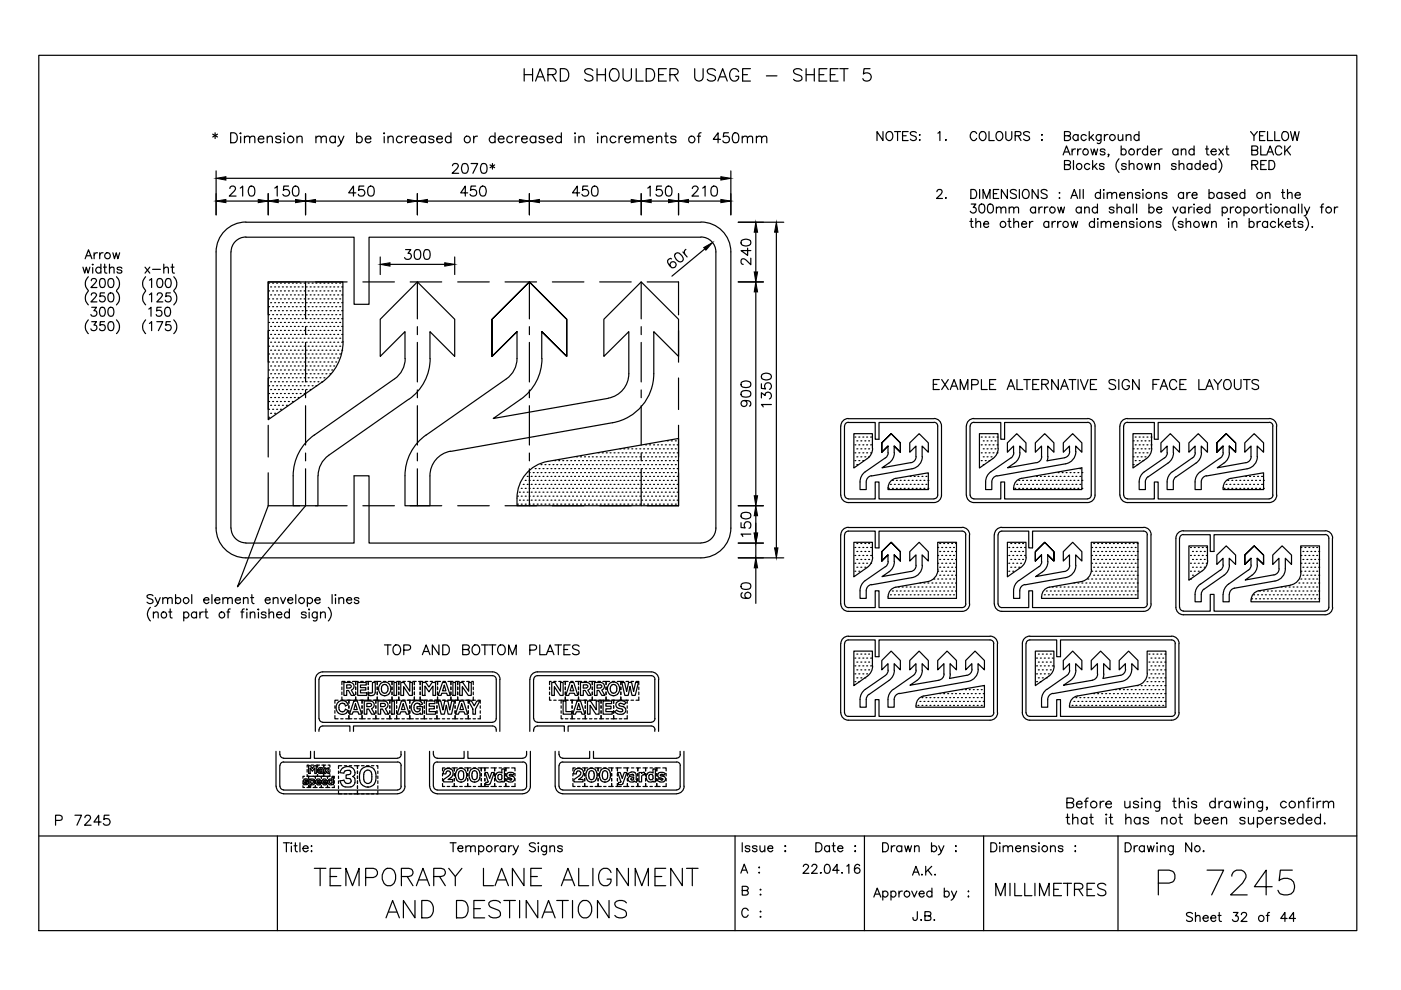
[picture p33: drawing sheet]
<svg xmlns="http://www.w3.org/2000/svg" width="297mm" height="210mm" viewBox="0 0 297 210" stroke-linecap="round" stroke-linejoin="round" font-family="sans-serif">
<g fill="none" stroke="#000" stroke-width=".25">
<path d="M8.2 11.7h279.5v185.6h-279.5zM111.1 14.6v2.6M111.1 15.8h1.8M112.9 14.6v2.6M113.6 17.2l.9-2.6 1 2.6M113.9 16.3h1.3M116.2 15.8h1.1a.64 .64 0 0 0 .6-.6 .64 .64 0 0 0-.6-.6h-1.1v2.6M117.1 15.8l.8 1.4M118.8 14.6h.9a1.4 1.4 0 0 1 .9 1.3 1.4 1.4 0 0 1-.9 1.3h-.9zM125.7 14.9a.98 .98 0 0 0-.9-.4 .98 .98 0 0 0-.8 .7l.5 .5a1.35 1.35 0 0 1 1.2 .7v.4a1.13 1.13 0 0 1-1.7 0M126.6 15.8h1.8M126.6 14.6v2.6"/>
<path d="M128.4 14.6v2.6M129.5 14.9a.98 .98 0 0 1 1.1-.3 .98 .98 0 0 1 .6 1 1.15 1.15 0 0 1-.2 1.2 1.15 1.15 0 0 1-1.3 .3 1.61 1.61 0 0 1-.2-2.2zM132.1 14.6v1.8a.9 .9 0 0 0 .9 .8 .9 .9 0 0 0 .9-.8v-1.8M134.9 14.6v2.6h1.5M137 14.6h.9a1.4 1.4 0 0 1 .9 1.3 1.4 1.4 0 0 1-.9 1.3h-.9zM139.6 15.8h1M141.3 14.6h-1.7v2.6h1.7M142 15.8l1.5-.1a.62 .62 0 0 0 0-1l-1.5-.1v2.6M142.9 15.8l.9 1.4M147.3 14.6v1.8a.9 .9 0 0 0 .9 .8 .9 .9 0 0 0 .9-.8v-1.8M151.7 14.9a.96 .96 0 0 0-1-.4 .96 .96 0 0 0-.7 .7l.2 .4 1.4 .6 .1 .6a1.13 1.13 0 0 1-1.7 0M152.2 17.2l1-2.6 1 2.6"/>
<path d="M152.6 16.3h1.2M156.6 15.2a.98 .98 0 0 0-1.1-.6 .98 .98 0 0 0-.8 1 1.15 1.15 0 0 0 .3 1.2 1.15 1.15 0 0 0 1.2 .3l.4-.5v-.4h-.6M157.5 15.8h1M159.1 14.6h-1.6v2.6h1.6M162.5 16.1h2.2M170 14.9a1.17 1.17 0 0 0-1.8 0 .68 .68 0 0 0 .6 .8l1.1 .5 .1 .6a1.17 1.17 0 0 1-1.8 0M170.9 15.8h1.7M170.9 14.6v2.6M172.6 14.6v2.6M173.7 15.8h1M175.3 14.6h-1.6v2.6h1.6M176 15.8h1.1"/>
<path d="M177.7 14.6h-1.7v2.6h1.7M178.1 14.6h1.7M179 14.6v2.6M184.5 14.6h-1.3l-.1 1.1a.93 .93 0 0 1 1.4 0 .93 .93 0 0 1-.2 1.4 .93 .93 0 0 1-1.4-.4M45.1 28.4l1 .6M45.6 28.2v1.2M45.8 36.2v9.4M46.1 28.4l-1 .6M47.9 37.8h104.9M48.7 40l.1-.3 .3-.2h.4l.3 .2a.66 .66 0 0 1-.2 .9l-1 1h1.5M48.9 28.2h.7a1.15 1.15 0 0 1 .7 1 1.15 1.15 0 0 1-.7 1.1h-.7zM50.9 39.9l.5-.4v2.1"/>
<path d="M51 28.2v.2l-.1-.1zM51 29v1.3M51.8 29.3a.73 .73 0 0 1 1-.3l.1 1.3M51.8 28.9v1.4M52.9 39.6a.66 .66 0 0 1 1 .3 1.84 1.84 0 0 1-.2 1.6 .68 .68 0 0 1-.9-.3 1.66 1.66 0 0 1 .1-1.6zM52.9 29.3a.73 .73 0 0 1 1-.3l.1 1.3M54.8 29.5h1.1a.47 .47 0 0 0-.3-.6 .68 .68 0 0 0-.8 .9 .68 .68 0 0 0 1.1 .2M56.7 29.3l.5-.4 .4 .1 .2 1.3M56.7 28.9v1.4M58.3 39.9l.5-.4v2.1M59.5 29.2a.63 .63 0 0 0-1.1 0l.2 .2 .9 .3v.3a.63 .63 0 0 1-1.1 0M60.3 28.2v.2z"/>
<path d="M60.3 29v1.3M61.2 39.5h-1l-.1 .9a.75 .75 0 0 1 1.1 0 .75 .75 0 0 1-.2 1.1 .75 .75 0 0 1-1-.3M62.3 39.6a.66 .66 0 0 1 1 .3 1.84 1.84 0 0 1-.2 1.6 .73 .73 0 0 1-1-.3 1.84 1.84 0 0 1 .2-1.6zM63 29.3a.73 .73 0 0 1 1-.3l.1 1.3M63 28.9v1.4M67 29.3a.73 .73 0 0 1 1-.3l.1 1.3M67 28.9v1.4M68.1 29.3a.73 .73 0 0 1 1-.3l.1 1.3M71.1 29.2a.66 .66 0 0 0-1-.1 .66 .66 0 0 0 0 1 .66 .66 0 0 0 1-.1M71.1 28.9v1.4M71.7 28.9l.6 1.4 .6-1.4M72.3 30.3l-.4 .6-.3 .1"/>
<path d="M75.6 29.2a.66 .66 0 0 1 1-.1 .66 .66 0 0 1 0 1 .66 .66 0 0 1-1-.1M75.6 28.2v2.1M77.1 39.5h-1l-.1 .9a.74 .74 0 0 1 1.2-.1 .74 .74 0 0 1-.1 1.2 .74 .74 0 0 1-1.1-.3M77.4 29.5h1.2a.65 .65 0 0 0-.9-.6 .65 .65 0 0 0-.2 1.1 .64 .64 0 0 0 1.1 0M78.2 39.6a.66 .66 0 0 1 1.1 .3 1.84 1.84 0 0 1-.2 1.6 .73 .73 0 0 1-1.1-.3 1.84 1.84 0 0 1 .2-1.6zM81.5 28.2v.2l-.2-.1zM81.5 29v1.3M82.3 29.3l.4-.4 .5 .1 .2 1.3M82.3 28.9v1.4M85.3 29.2a.68 .68 0 0 0-1-.1 .68 .68 0 0 0 0 1 .68 .68 0 0 0 1-.1M86 28.9v1.4M86.8 28.9a.65 .65 0 0 0-.8 .6"/>
<path d="M87.2 29.5h1.2a.65 .65 0 0 0-1-.6 .65 .65 0 0 0-.1 1.1 .64 .64 0 0 0 1.1 0M90.2 29.2a.66 .66 0 0 0-1-.1 .66 .66 0 0 0 0 1 .66 .66 0 0 0 1-.1M90.2 28.9v1.4M92 29.2a.64 .64 0 0 0-1.1 0l.1 .2 .7 .1 .3 .5a.64 .64 0 0 1-1.1 0M92.6 29.5h1.2a.65 .65 0 0 0-.9-.6 .65 .65 0 0 0-.2 1.1 .64 .64 0 0 0 1.1 0M95.6 29.2a.66 .66 0 0 0-1-.1 .66 .66 0 0 0 0 1 .66 .66 0 0 0 1-.1M95.6 28.2v2.1M95.9 35.1l.5-.4 .6 .1a.46 .46 0 0 1 0 .7l-1.1 1.2h1.4M98.1 34.8a.73 .73 0 0 1 1.1 .3 1.05 1.05 0 0 1-.7 1.6 1.1 1.1 0 0 1-.5-1.6zM99.9 34.7h1.4l-1 2M100.4 28.9v1.4M100.9 39.5h-1l-.1 .9a.74 .74 0 0 1 1.1-.1 .74 .74 0 0 1-.1 1.2 .74 .74 0 0 1-1.1-.3"/>
<path d="M101.2 28.9a.65 .65 0 0 0-.8 .6M102 39.6a.62 .62 0 0 1 1 .3 1.05 1.05 0 0 1-.7 1.7 1.27 1.27 0 0 1-.3-2zM102.2 34.8a.73 .73 0 0 1 1 .3 1.84 1.84 0 0 1-.2 1.6 .68 .68 0 0 1-1-.3 1.66 1.66 0 0 1 .2-1.6zM103.9 35l1 .6M104.4 34.7v1.2M104.9 35l-1 .6M105 29.2a.68 .68 0 0 0-1.1-.1 .68 .68 0 0 0 0 1 .68 .68 0 0 0 1.1-.1M105 28.2v2.1M105.6 29.5h1.3a.65 .65 0 0 0-1-.6 .65 .65 0 0 0-.1 1.1 .63 .63 0 0 0 1.1 0M108.6 29.2a.66 .66 0 0 0-.9-.1 .66 .66 0 0 0 0 1 .66 .66 0 0 0 .9-.1M109.4 28.9v1.4M110.2 28.9a.65 .65 0 0 0-.8 .6"/>
<path d="M110.6 29.5h1.2a.47 .47 0 0 0-.4-.6 .68 .68 0 0 0-.8 .9 .68 .68 0 0 0 1.2 .2M113.6 29.2a.68 .68 0 0 0-1-.1 .68 .68 0 0 0 0 1 .68 .68 0 0 0 1-.1M113.6 28.9v1.4M115.4 29.2a.63 .63 0 0 0-1.1 0l.1 .2 .9 .3 .1 .3a.63 .63 0 0 1-1.1 0M116 29.5h1.2a.65 .65 0 0 0-.9-.6 .65 .65 0 0 0-.2 1.1 .64 .64 0 0 0 1.1 0M119 29.2a.68 .68 0 0 0-1-.1 .68 .68 0 0 0 0 1 .68 .68 0 0 0 1-.1M119 28.2v2.1M121.9 29v1.3M121.9 28.2v.2l-.1-.1zM122.7 29.3l.5-.4 .5 .1 .1 1.3M122.7 28.9v1.4M124.6 39.5h-1l-.1 .9a.75 .75 0 0 1 1.1 0 .75 .75 0 0 1-.1 1.1 .75 .75 0 0 1-1.1-.3"/>
<path d="M125.7 39.6a.66 .66 0 0 1 1 .3 1.84 1.84 0 0 1-.2 1.6 .73 .73 0 0 1-1-.3 1.84 1.84 0 0 1 .2-1.6zM126.7 29v1.3M126.7 28.2l.1 .1-.1 .1zM127.5 29.3l.5-.4 .5 .1 .2 1.3M127.5 28.9v1.4M130.6 29.2a.68 .68 0 0 0-1-.1 .68 .68 0 0 0 0 1 .68 .68 0 0 0 1-.1M131.2 28.9v1.4M132.1 28.9a.65 .65 0 0 0-.9 .6M132.5 29.5h1.2a.65 .65 0 0 0-1-.6 .65 .65 0 0 0-.1 1.1 .64 .64 0 0 0 1.1 0M134.4 29.3a.73 .73 0 0 1 1-.3l.1 1.3M134.4 28.9v1.4M135.5 29.3a.73 .73 0 0 1 1-.3l.1 1.3"/>
<path d="M137.3 29.5h1.2a.47 .47 0 0 0-.4-.6 .68 .68 0 0 0-.8 .9 .68 .68 0 0 0 1.2 .2M137.3 39.9l.6-.4v2.1M139.2 29.3l.5-.4 .5 .1 .1 1.3M139.2 28.9v1.4M140.3 39.5h-1.1v.9a.74 .74 0 0 1 1.1-.1 .74 .74 0 0 1-.1 1.2 .74 .74 0 0 1-1.1-.3M140.9 28.9h.7M141.2 28.2v1.6l.1 .4 .4 .1M141.4 39.6a.66 .66 0 0 1 1 .3 1.84 1.84 0 0 1-.2 1.6 .73 .73 0 0 1-1-.3 1.84 1.84 0 0 1 .2-1.6zM143.3 29.2a.64 .64 0 0 0-1.1 0l.1 .2 .9 .3 .1 .3a.64 .64 0 0 1-1.1 0M146.8 40v-.1a.65 .65 0 0 1 1-.3l.2 .5-1.3 1.5h1.4M147.8 28.9h.7M148.6 28.2l-.4 .1-.1 .3v1.7"/>
<path d="M149 39.9l.5-.4v2.1M151 39.6a.66 .66 0 0 1 1 .3 1.84 1.84 0 0 1-.2 1.6 .73 .73 0 0 1-1-.3 1.84 1.84 0 0 1 .2-1.6zM152.8 29.5h-1.6l1-1.3v2.1M154.4 28.2h-.9l-.2 .8a.75 .75 0 0 1 1.2 0 .75 .75 0 0 1-.1 1.1 .75 .75 0 0 1-1.1-.3M155 36.2v9.4M155.5 28.3a.66 .66 0 0 1 1.1 .3 1.84 1.84 0 0 1-.2 1.6 .66 .66 0 0 1-1-.4 1.56 1.56 0 0 1 .1-1.5zM157.4 29.3a.73 .73 0 0 1 1-.3l.1 1.3M157.4 28.9v1.4M158.5 29.3a.73 .73 0 0 1 1-.3l.1 1.3M160.4 29.3a.73 .73 0 0 1 1-.3l.1 1.3M160.4 28.9v1.4M161.5 29.3a.73 .73 0 0 1 1-.3l.1 1.3"/>
<path d="M187.2 27.9v1.9l-1.3-1.9v1.9M188 28.2a.71 .71 0 0 1 .8-.3 .71 .71 0 0 1 .5 .7v.5a.72 .72 0 0 1-.7 .7 .72 .72 0 0 1-.8-.7zM189.7 27.9h1.2M190.3 27.9v1.9M191.4 28.8h.7M192.5 27.9h-1.1v1.9h1.1M194.3 28.2a.74 .74 0 0 0-1.3 .1l.2 .3 .9 .4a.46 .46 0 0 1 0 .7 .8 .8 0 0 1-1.1-.2M194.9 28.6h.2zM194.9 29.7h.2l-.1 .1zM198.9 28.2l.4-.3v1.9M200.5 29.7h.1l-.1 .1zM207.1 28.3a.64 .64 0 0 0-1-.3 1 1 0 0 0-.4 1.1 1 1 0 0 0 .9 .7l.5-.5"/>
<path d="M208 28a.93 .93 0 0 1 1.1 .5 .93 .93 0 0 1-.4 1.2 .88 .88 0 0 1-1-.3 .88 .88 0 0 1 0-1.1zM209.7 27.9v1.9h1.1M211.3 28.2l.2-.2a.95 .95 0 0 1 1.2 .6 .95 .95 0 0 1-.6 1.2 1 1 0 0 1-.9-.6 1 1 0 0 1 .1-1zM213.2 27.9v1.4a.64 .64 0 0 0 .7 .5 .64 .64 0 0 0 .6-.5v-1.4M215.2 28.8l1.1-.1 .2-.3-.1-.3-.4-.2h-.8v1.9M215.9 28.8l.6 1M218.3 28.2a.74 .74 0 0 0-1.3 .1l.2 .3 .9 .4a.46 .46 0 0 1 0 .7 .8 .8 0 0 1-1.1-.2M220.8 28.6h.2zM220.8 29.7h.2l-.1 .1zM225.4 32.9l.7-2 .8 2M225.7 34.9l1.1-.1a.4 .4 0 0 0 .2-.3 .4 .4 0 0 0-.2-.4l-1.1-.1v1.9h.8a.51 .51 0 0 0 .5-.5 .51 .51 0 0 0-.5-.5M225.7 28.8l1.1-.1a.4 .4 0 0 0 .2-.4 .4 .4 0 0 0-.2-.3l-1.1-.1v1.9h.8a.51 .51 0 0 0 .5-.5 .51 .51 0 0 0-.5-.5"/>
<path d="M225.7 32.2h.9M227.3 31.6v1.3M227.6 34v1.9M228 31.6a.63 .63 0 0 0-.7 .5M228.5 31.6v1.3M228.6 28.8a.61 .61 0 0 0-.9-.1 .61 .61 0 0 0 0 .9 .61 .61 0 0 0 .9-.1M228.6 28.5v1.3M229.2 31.6a.58 .58 0 0 0-.7 .5M230.3 28.8a.61 .61 0 0 0-.9-.1 .61 .61 0 0 0 0 .9 .61 .61 0 0 0 .9-.1M230.9 27.9v1.9M231 34.9a.61 .61 0 0 0-.9-.1 .61 .61 0 0 0 0 .9 .61 .61 0 0 0 .9-.1M231.3 31.6l.4 1.3 .3-1.3 .4 1.3 .3-1.3"/>
<path d="M231.3 29.1l.6 .7M231.7 34v1.9M231.8 28.5l-.9 .9M232 35.2l.6 .7M232.6 34.7l-.9 .9M233.4 28.5v1.5a.49 .49 0 0 1-.3 .4 .49 .49 0 0 1-.5-.1M233.4 28.8a.59 .59 0 0 0-.8-.1 .59 .59 0 0 0 0 .9 .59 .59 0 0 0 .8-.1M234.1 34.9a.57 .57 0 0 0-1 0l.1 .2 .8 .3 .1 .2a.53 .53 0 0 1-.5 .4 .53 .53 0 0 1-.5-.4M234.2 28.5v1.3M234.3 31.9a.57 .57 0 0 0-1 0l.1 .1 .8 .3 .1 .3a.62 .62 0 0 1-1 0M234.9 28.5a.64 .64 0 0 0-.7 .6M235.1 32.8h-.2h.2l-.2 .4"/>
<path d="M237.1 28.5l.1 1.2 .4 .1 .5-.4M237.3 33.7a1.98 1.98 0 0 0 0 2.9M237.7 31.9a.59 .59 0 0 1 .9-.1 .59 .59 0 0 1 0 .9 .59 .59 0 0 1-.9-.1M237.7 30.9v2M238.1 28.5v1.3M238.8 34.9a.57 .57 0 0 0-1 0l.1 .2 .8 .3 .1 .2a.53 .53 0 0 1-.5 .4 .53 .53 0 0 1-.5-.4M238.8 28.9l.3-.3a.44 .44 0 0 1 .7 .3v.9M238.8 28.5v1.3M239.4 35l.3-.2a.44 .44 0 0 1 .7 .2v.9M239.4 34v1.9M241.1 31.6v1.3M241.5 28.8a.59 .59 0 0 0-.9-.1 .59 .59 0 0 0 0 .9 .59 .59 0 0 0 .9-.1"/>
<path d="M241.5 27.9v1.9M241.9 31.6a.58 .58 0 0 0-.8 .5M242.8 34.7l.3 1.2 .4-1.2 .4 1.2 .3-1.2M243.3 31.9a.61 .61 0 0 0-.9-.1 .61 .61 0 0 0 0 .9 .61 .61 0 0 0 .9-.1M243.3 30.9v2M243.9 32.1h1.1a.6 .6 0 0 0-.8-.5 .6 .6 0 0 0-.2 1 .62 .62 0 0 0 1 0M244.8 35l.3-.2a.44 .44 0 0 1 .7 .2v.9M244.8 34.7v1.2M245.7 31.6v1.3M246.4 31.6a.58 .58 0 0 0-.7 .5M249.4 34.9a.57 .57 0 0 0-1 0l.1 .2 .8 .3 .1 .2a.53 .53 0 0 1-.5 .4 .53 .53 0 0 1-.5-.4M249.7 31.9a.61 .61 0 0 0-.9-.1 .61 .61 0 0 0 0 .9 .61 .61 0 0 0 .9-.1"/>
<path d="M249.7 31.6v1.3M250 35l.5-.3 .4 .1 .1 1.1M250 34v1.9M250.5 32l.4-.4 .4 .1 .1 1.2M250.5 31.6v1.3M252.7 34.9a.59 .59 0 0 0-.9-.1 .59 .59 0 0 0 0 .9 .59 .59 0 0 0 .9-.1M252.7 34.7v1.2M253.2 31.9a.61 .61 0 0 0-.9-.1 .61 .61 0 0 0 0 .9 .61 .61 0 0 0 .9-.1M253.2 30.9v2M254.4 34.9a.61 .61 0 0 0-.9-.1 .61 .61 0 0 0 0 .9 .61 .61 0 0 0 .9-.1M254.4 34v1.9M255.1 35.2h1v-.2a.58 .58 0 0 0-.8-.1 .58 .58 0 0 0 0 .9 .58 .58 0 0 0 .8-.2"/>
<path d="M255.6 31.6h.6M255.9 30.9v1.6l.1 .3 .3 .1M256.8 32.1h1.1a.6 .6 0 0 0-.9-.5 .6 .6 0 0 0-.1 1 .62 .62 0 0 0 1 0M257.8 34.9a.61 .61 0 0 0-.9-.1 .61 .61 0 0 0 0 .9 .61 .61 0 0 0 .9-.1M257.8 34v1.9M258.4 33.7a1.98 1.98 0 0 1 0 2.9M258.4 31.6l1 1.3M259.4 31.6l-1 1.3M259.9 31.6h.6M260.1 30.9v1.6l.1 .3 .4 .1M265.1 27.9l.8 .9v1M265.4 31.9l1.1-.1 .2-.3-.2-.5-1.1-.1v2h.8l.4-.2 .1-.5-.5-.3"/>
<path d="M265.4 34.9l1.1-.1 .2-.2-.1-.4-.4-.2h-.8v1.9M266 34.9l.7 1M266.6 27.9l-.7 .9M267.1 28.8h.7M267.3 30.9v2h1.1M267.3 34.9h.7M268.2 27.9h-1.1v1.9h1.1M268.5 34h-1.2v1.9h1.2M268.6 32.9l.7-2 .7 2M268.7 27.9v1.9h1.1M268.8 32.2h1M269 34h.7a1.04 1.04 0 0 1 .6 1 1.04 1.04 0 0 1-.6 .9h-.7z"/>
<path d="M270.3 27.9v1.9h1.1M271.8 31.4a.69 .69 0 0 0-.8-.5 .69 .69 0 0 0-.6 .8v.4a.7 .7 0 0 0 .5 .8 .7 .7 0 0 0 .9-.5M272.1 28a.95 .95 0 0 1 1.2 .6 .95 .95 0 0 1-.7 1.2 1.01 1.01 0 0 1-.9-.7 1.01 1.01 0 0 1 .4-1.1zM272.4 30.9v2M272.8 31.8l.8 1.1M273.6 27.9l.5 1.9 .4-1.9 .5 1.9 .4-1.9M273.6 30.9l-1.2 1.3M17.6 56.6l.4 1.3 .3-1.3 .4 1.3 .4-1.3M18 54.9l.8-1.9 .7 1.9M18.3 54.2h.9M18.7 58.7a1.98 1.98 0 0 0 0 2.9M19.4 59.5l.1-.4h.7a.38 .38 0 0 1 .1 .7l-1 1.2h1.2"/>
<path d="M19.7 56.7v1.2M19.7 56l.1 .1-.1 .1zM20 53.6v1.3M20.7 53.6a.58 .58 0 0 0-.7 .5M21.1 53.6v1.3M21.4 59.1a.61 .61 0 0 1 .8 .3 .99 .99 0 0 1-.6 1.6 1.27 1.27 0 0 1-.2-1.9zM21.4 56.9a.61 .61 0 0 0-.9-.1 .61 .61 0 0 0 0 .9 .61 .61 0 0 0 .9-.1M21.4 56v1.9M21.9 53.6a.58 .58 0 0 0-.8 .5M21.9 56.6h.7M22.2 56v1.5l.1 .3 .4 .1M23.2 59.1a.63 .63 0 0 1 .9 .3 .99 .99 0 0 1-.7 1.6 1.19 1.19 0 0 1-.2-1.9z"/>
<path d="M23.2 57l.4-.4 .5 .1 .1 1.2M23.2 56v1.9M23.9 53.6l.4 1.3 .4-1.3 .3 1.3 .4-1.3M24.7 58.7a1.98 1.98 0 0 1 0 2.9M25.8 56.9a.62 .62 0 0 0-1 0l.1 .2 .9 .3v.2a.57 .57 0 0 1-1 0M30.7 56.6l1.1 1.3M30.9 58.7a1.98 1.98 0 0 0 0 2.9M31.7 59.4l.4-.3v1.9M31.8 56.6l-1.1 1.3M32.4 57.1h1.6M33.5 59.1a.67 .67 0 0 1 .9 .3 .99 .99 0 0 1-.6 1.6 1.06 1.06 0 0 1-.5-1.6zM34.7 57a.63 .63 0 0 1 .9-.3l.1 1.2"/>
<path d="M34.7 56v1.9M35.3 59.1a.61 .61 0 0 1 .9 .3 .99 .99 0 0 1-.6 1.6 1.19 1.19 0 0 1-.3-1.9zM36.3 56.6h.6M36.5 56v1.5l.1 .3 .4 .1M36.8 58.7a1.98 1.98 0 0 1 0 2.9M47.9 42.6h6.9M52.1 50.3h23v14.2h3.1v-14.2h70.4M52.1 47.1h96.5M52.1 50.2a3.2 3.2 0 0 0-3.1 3.2v58.6a3.2 3.2 0 0 0 3.1 3.1M52.1 47.1a6.3 6.3 0 0 0-6.3 6.3v58.6a6.3 6.3 0 0 0 6.3 6.3M56.9 41.1v4.5M59 42.6h3.7"/>
<path d="M63.6 59.8h-6.7v7M64.8 41.1v4.5M64.8 59.8v7.8M66.9 59.8h6.7M66.9 42.6h19.5M75.5 40.9h-1.6l1-1.4v2.1M76.9 59.8h6.7M80.6 54.5v3.7M82.7 56h11.6M86 52.9h1.1l-.6 .8a.67 .67 0 0 1 .7 .8 .67 .67 0 0 1-.9 .5l-.3-.1-.2-.3M87 59.8h6.7M88.1 53a.73 .73 0 0 1 1 .3 1.84 1.84 0 0 1-.2 1.6 .73 .73 0 0 1-1-.3 1.84 1.84 0 0 1 .2-1.6z"/>
<path d="M88.5 41.1v4.5M88.5 59.8v7.8M90.1 53a.73 .73 0 0 1 1 .3 1.84 1.84 0 0 1-.2 1.6 .68 .68 0 0 1-1-.3 1.66 1.66 0 0 1 .2-1.6zM90.6 42.6h19.5M96.4 54.5v3.7M97 59.8h6.7M99.2 40.9h-1.5l1-1.4v2.1M107.1 59.8h6.7M112.2 41.1v4.5M112.2 59.8v7.8M114.4 42.6h19.4M117.1 59.8h6.7"/>
<path d="M122.9 40.9h-1.5l1-1.4v2.1M127.1 59.8h6.7M135.9 41.1v4.5M135.9 59.8v7.8M137.2 59.8h6.7v7M138.1 42.6h3.6M142.4 54.9a.62 .62 0 0 0-.9 .4 1.62 1.62 0 0 0 1.3 1.5 .65 .65 0 0 0 .5-.9 .65 .65 0 0 0-.9-.4 .65 .65 0 0 0-.2 1M143.2 53.8l.2-.1a1.44 1.44 0 0 1 1.5 1.3 .68 .68 0 0 1-1 .5 1.79 1.79 0 0 1-.9-1.4zM143.9 41.1v4.5M144.8 53.4l.9 1.1M145.4 52.9a.68 .68 0 0 0-.2 .9M146 42.6h6.8"/>
<path d="M148.6 50.2a3.2 3.2 0 0 1 3.2 3.2v58.6a3.2 3.2 0 0 1-3.2 3.1h-70.4v-14.2h-3.1v14.2h-23M148.6 47.1a6.3 6.3 0 0 1 6.4 6.3v58.6a6.3 6.3 0 0 1-6.4 6.3h-96.5M149.4 52.8l-6.9 5.7M156.5 47.1h9.7M156.5 59.8h5.4M157.2 51a1.65 1.65 0 0 1 1.9 0 .73 .73 0 0 1-.3 1 1.05 1.05 0 0 1-1.7-.6zM158.5 52.6v1.5l-1.4-1h2.1M159.2 54.7v1.4l-1-.9a.68 .68 0 0 0-1-.2l-.1 .7 .2 .3h.3M160.2 49.2v8.5M164.6 49.2v67M198.6 40.6l.4-.4 .7 .1a.66 .66 0 0 1-.2 .9l-.9 .9h1.2M200.5 42h.1z"/>
<path d="M205.6 46.9h.7M205.8 40.2h.7a1.04 1.04 0 0 1 .6 .9 1.04 1.04 0 0 1-.6 1h-.7zM205.9 43.3h1l-.6 .7a.62 .62 0 0 1 .6 .9 .62 .62 0 0 1-1.1 .1l-.1-.2M205.9 46.3v1.6l.1 .2 .3 .1M206.9 47.3l.5-.4 .4 .1 .1 1.2M206.9 46.3v1.9M207.7 40.2v1.9M207.8 43.3a.63 .63 0 0 1 .9 .3 .99 .99 0 0 1-.6 1.6 1.2 1.2 0 0 1-.3-1.9zM208.4 42.1v-1.9l.8 1.9 .7-1.9v1.9M208.5 47.5h1.1a.55 .55 0 0 0-.6-.6 .55 .55 0 0 0-.5 .8 .57 .57 0 0 0 .5 .5 .57 .57 0 0 0 .6-.2M209.6 43.3a.67 .67 0 0 1 .9 .3 .99 .99 0 0 1-.6 1.6 1.25 1.25 0 0 1-.3-1.9zM210.6 41.1h.7"/>
<path d="M211.3 44.2l.4-.3 .4 .1 .1 1.2M211.3 43.9v1.3M211.8 40.2h-1.2v1.9h1.2M212.2 44.2l.3-.2a.44 .44 0 0 1 .7 .2v1M213.6 40.2v1.9l-1.3-1.9v1.9M213.7 46.9h.6M214 44.2l.4-.3 .5 .1v1.2M214 46.3v1.6l.1 .2 .3 .1M214 43.9v1.3M214.9 44.2l.3-.2a.44 .44 0 0 1 .8 .2v1M214.9 47.3l.5-.4 .5 .1 .1 1.2M214.9 46.3v1.9"/>
<path d="M215.5 40.5a.71 .71 0 0 0-.7-.4 .71 .71 0 0 0-.6 .5l.2 .3 .9 .4 .2 .5a.88 .88 0 0 1-1.3 0M216.1 40.2v1.9M216.6 47.5h1a.55 .55 0 0 0-.6-.6 .55 .55 0 0 0-.4 .8 .57 .57 0 0 0 .4 .5 .57 .57 0 0 0 .6-.2M217.1 40.3a.93 .93 0 0 1 1.1 .4 .93 .93 0 0 1-.2 1.1 .71 .71 0 0 1-.8 .3 .71 .71 0 0 1-.4-.7v-.5zM218.3 46.9v1.3M219 46.9a.63 .63 0 0 0-.7 .6M219.6 44.2a.61 .61 0 0 0-1-.1 .61 .61 0 0 0 0 .9 .61 .61 0 0 0 1-.1M219.6 43.9v1.3M220.1 40.2v1.9l-1.3-1.9v1.9M220.3 43.9v1.3M221 43.9a.64 .64 0 0 0-.7 .5M221.5 43.9v1.3"/>
<path d="M222 40.5a.71 .71 0 0 0-.7-.4 .71 .71 0 0 0-.6 .5l.2 .3 1 .5 .1 .4a.88 .88 0 0 1-1.3 0M222.2 43.9a.59 .59 0 0 0-.7 .5M222.3 47.2a.59 .59 0 0 0-.8 0 .59 .59 0 0 0 0 .8 .59 .59 0 0 0 .8 0M222.3 46.9v1.3M223.1 46.9v1.3M223.8 46.9a.63 .63 0 0 0-.7 .6M224.3 43.9l.3 1.3 .4-1.3 .4 1.3 .3-1.3M224.3 46.9v1.3M224.6 40.9h.1zM224.6 42h.1zM225 46.9a.63 .63 0 0 0-.7 .6M227 42.1l.8-1.9 .7 1.9"/>
<path d="M227 46.9l.4 1.3 .4-1.3 .3 1.3 .4-1.3M227.3 41.4h.9M229 40.2v1.9M229.2 44.2a.61 .61 0 0 0-.9-.1 .61 .61 0 0 0 0 .9 .61 .61 0 0 0 .9-.1M229.2 43.9v1.3M229.7 40.2v1.9M230 44.2l.4-.3 .5 .1v1.2M230 43.9v1.3M232 47.2a.61 .61 0 0 0-.9-.1 .61 .61 0 0 0 0 1 .61 .61 0 0 0 .9-.1M232 46.3v1.9M232.7 44.2a.61 .61 0 0 0-.9-.1 .61 .61 0 0 0 0 .9 .61 .61 0 0 0 .9-.1M232.7 43.3v1.9"/>
<path d="M232.8 47v1.2M232.8 46.3v.2zM233.3 41.1a.62 .62 0 0 0-.9-.1 .62 .62 0 0 0 0 .9 .62 .62 0 0 0 .9-.1M233.3 40.2v1.9M233.5 47.3l.4-.4 .5 .1 .1 1.2M233.5 46.9v1.3M234 40.9v1.2M234 40.2v.1zM234.5 47.3l.4-.4 .5 .1 .1 1.2M234.8 41.2l.4-.4 .4 .1 .1 1.2M234.8 40.8v1.3M235.7 41.2l.5-.4 .5 .1v1.2"/>
<path d="M236.1 47.5h1.1a.55 .55 0 0 0-.7-.6 .55 .55 0 0 0-.4 .8 .57 .57 0 0 0 .4 .5 .57 .57 0 0 0 .7-.2M236.2 44.2a.62 .62 0 0 0-1 0l.9 .4 .1 .3a.57 .57 0 0 1-1 0M236.8 44.2a.63 .63 0 0 1 .9-.2l.1 1.2M236.8 43.3v1.9M237.4 41.4h1v-.2a.62 .62 0 0 0-.8-.2 .62 .62 0 0 0-.2 .8 .62 .62 0 0 0 .9 .2l.1-.2M237.8 47.3l.5-.4 .4 .1 .1 1.2M237.8 46.9v1.3M239.1 41.2l.4-.4 .5 .1 .1 1.2M239.1 40.8v1.3M239.5 44.2a.61 .61 0 0 0-.9-.1 .61 .61 0 0 0 0 .9 .61 .61 0 0 0 .9-.1M239.5 43.9v1.3M240.3 43.3v1.9"/>
<path d="M240.4 47.2a.53 .53 0 0 0-.5-.3 .53 .53 0 0 0-.4 .3l.2 .3 .6 .2 .1 .3a.57 .57 0 0 1-.9 0M241 46.4h.1v.1zM241 43.3v1.9M241.1 47v1.2M241.7 41.1a.57 .57 0 0 0-1 0l.1 .2 .6 .1a.33 .33 0 0 1 .2 .6 .63 .63 0 0 1-.9-.2M242.3 40.9v1.2M242.3 40.2v.1zM243.5 47.3l.5-.4 .4 .1 .1 1.2M243.5 46.9v1.3M243.6 44.2a.61 .61 0 0 1 .9-.1 .61 .61 0 0 1 0 .9 .61 .61 0 0 1-.9-.1M243.6 43.3v1.9M244.8 41.2l.4-.4 .5 .1 .1 1.2"/>
<path d="M244.8 40.8v1.3M245.2 44.4h1.1a.59 .59 0 0 0-.9-.4 .59 .59 0 0 0 .1 1 .49 .49 0 0 0 .8-.1M246.1 47.2a.57 .57 0 0 0-1 0l.1 .2 .9 .3v.3a.62 .62 0 0 1-1 0M247.4 41.1a.62 .62 0 0 0-1 0l.1 .2 .8 .2 .1 .3a.62 .62 0 0 1-1 0M248.7 43.9l.5 1.3 .5-1.3M249.3 46a1.93 1.93 0 0 0 0 2.9M250.8 47.2a.57 .57 0 0 0-1 0l.1 .2 .9 .3v.3a.62 .62 0 0 1-1 0M250.9 41.1a.62 .62 0 0 0-.9-.1 .62 .62 0 0 0 0 .9 .62 .62 0 0 0 .9-.1M250.9 40.8v1.3M251.3 44.2a.59 .59 0 0 0-.9-.1 .59 .59 0 0 0 0 .9 .59 .59 0 0 0 .9-.1M251.3 43.9v1.3M251.5 47.3l.4-.4 .5 .1v1.2"/>
<path d="M251.5 46.3v1.9M251.6 40.8v1.3M252 43.9v1.3M252.4 40.8a.58 .58 0 0 0-.8 .6M252.7 43.9a.59 .59 0 0 0-.7 .5M252.7 41.4h1.1v-.2a.62 .62 0 0 0-.9-.2 .62 .62 0 0 0-.1 .8 .62 .62 0 0 0 .8 .2l.2-.2M253.2 43.3v.1zM253.2 44v1.2M253.8 44.4h1.1a.61 .61 0 0 0-1.1-.2 .61 .61 0 0 0 .5 1h.2l.4-.3M254.8 46.9l.4 1.3 .3-1.3 .4 1.3 .4-1.3M256.3 41.1a.62 .62 0 0 1 .9-.1 .62 .62 0 0 1 0 .9 .62 .62 0 0 1-.9-.1M256.3 40.2v1.9"/>
<path d="M256.5 44.2a.59 .59 0 0 0-.9-.1 .59 .59 0 0 0 0 .9 .59 .59 0 0 0 .9-.1M256.5 43.3v1.9M256.9 47.3l.5-.4 .4 .1 .1 1.2M256.9 46.9v1.3M259.1 41.1a.62 .62 0 0 0-1-.1 .62 .62 0 0 0 0 .9 .62 .62 0 0 0 1-.1M259.1 40.8v1.3M259.1 44.2a.61 .61 0 0 1 .9-.1 .61 .61 0 0 1 0 .9 .61 .61 0 0 1-.9-.1M259.1 43.9v1.9M260.5 47v1.2M260.5 46.3v.2zM260.7 41.1a.62 .62 0 0 0-1 0l.1 .2 .8 .2 .1 .3a.62 .62 0 0 1-1 0M260.9 43.9v1.3"/>
<path d="M261.2 41.4h1.1a.6 .6 0 0 0-.8-.5 .6 .6 0 0 0-.2 .9 .62 .62 0 0 0 1 0M261.2 47.3l.5-.4 .4 .1 .1 1.2M261.2 46.9v1.3M261.6 43.9a.59 .59 0 0 0-.7 .5M263.8 44.2a.61 .61 0 0 1 .9-.1 .61 .61 0 0 1 0 .9 .61 .61 0 0 1-.9-.1M263.8 43.9v1.9M263.9 41.1a.6 .6 0 0 0-.9-.1 .6 .6 0 0 0 0 .9 .6 .6 0 0 0 .9-.1M263.9 40.2v1.9M264.9 47.2a.59 .59 0 0 1 .8 0 .59 .59 0 0 1 0 .8 .59 .59 0 0 1-.8 0M264.9 46.3v1.9M266.5 46.9v1.3M267.2 43.9v1.3"/>
<path d="M267.3 46.9a.63 .63 0 0 0-.8 .6M267.9 43.9a.64 .64 0 0 0-.7 .5M268.2 43.9h.6M268.3 41.2l.4-.4 .5 .1 .1 1.2M268.3 40.8v1.3M268.4 43.3v1.5l.1 .2 .4 .2M268.7 47.2a.61 .61 0 0 0-.9-.1 .61 .61 0 0 0 0 1 .61 .61 0 0 0 .9-.1M268.7 46.9v1.3M269.3 43.3h.3zM269.5 44v1.2M270.4 47.2a.61 .61 0 0 0-.9-.1 .61 .61 0 0 0 0 1 .61 .61 0 0 0 .9-.1M271.1 46.3v1.9"/>
<path d="M271.5 47.5l.6 .7M271.7 40.8h.6M271.9 44.2l.3-.2a.44 .44 0 0 1 .7 .2v1M271.9 43.9v1.3M272 40.2v1.5l.1 .3 .3 .1M272 46.9l-.9 1M272.5 47.5h1.1a.6 .6 0 0 0-.8-.5 .6 .6 0 0 0-.2 1 .62 .62 0 0 0 1 0M273 41.2l.4-.4 .5 .1 .1 1.2M273 40.2v1.9M274.1 46.9h.6M274.3 46.3v1.6l.1 .2 .4 .1M274.6 41.4h1.1a.6 .6 0 0 0-.9-.5 .6 .6 0 0 0-.1 .9 .62 .62 0 0 0 1 0"/>
<path d="M274.6 44.2a.59 .59 0 0 0-.9-.1 .59 .59 0 0 0 0 .9 .59 .59 0 0 0 .9-.1M274.6 43.9v1.3M275.3 43.3v1.9M276 43.3v1.9M276.2 47.2a.57 .57 0 0 0-1 0l.1 .2 .9 .3v.3a.62 .62 0 0 1-1 0M276.6 43.9l.5 1.3 .6-1.3M276.8 46a1.93 1.93 0 0 1 0 2.9M277.1 45.2a.67 .67 0 0 1-.6 .6M278.1 48.1h.2zM279.9 43.9h.7M280.6 43.3h-.3l-.1 .3v1.6M282.9 43.9v1.3"/>
<path d="M283.6 43.9a.59 .59 0 0 0-.7 .5M18.7 61.7a1.98 1.98 0 0 0 0 2.9M18.7 67.8a1.98 1.98 0 0 0 0 2.9M19.4 62.6v-.3l.3-.2a.58 .58 0 0 1 .8 .4l-.3 .6-.9 .9h1.2M19.4 65.2h1.1l-.6 .7a.65 .65 0 0 1 .6 .9 .65 .65 0 0 1-1.1 .1l-.1-.2M19.4 68.2h1.1l-.6 .7a.65 .65 0 0 1 .6 1 .65 .65 0 0 1-1.1 0l-.1-.2M21.4 65.2a.59 .59 0 0 1 .8 .3 .96 .96 0 0 1-.6 1.6 1.27 1.27 0 0 1-.2-1.9zM22.2 62.1h-.9l-.1 .8a.66 .66 0 0 1 1 0 .66 .66 0 0 1-.1 1 .66 .66 0 0 1-1-.3M22.2 68.2h-.9l-.1 .8a.66 .66 0 0 1 1 0 .66 .66 0 0 1-.1 1 .66 .66 0 0 1-1-.3M23.2 62.2a.61 .61 0 0 1 .9 .3 .96 .96 0 0 1-.7 1.5 1.19 1.19 0 0 1-.2-1.8zM23.2 65.2a.61 .61 0 0 1 .9 .3 .96 .96 0 0 1-.7 1.6 1.19 1.19 0 0 1-.2-1.9zM23.2 68.3a.61 .61 0 0 1 .9 .3 .96 .96 0 0 1-.7 1.5 1.19 1.19 0 0 1-.2-1.8z"/>
<path d="M24.7 61.7a1.98 1.98 0 0 1 0 2.9M24.7 67.8a1.98 1.98 0 0 1 0 2.9M30.9 61.7a1.98 1.98 0 0 0 0 2.9M30.9 67.8a1.98 1.98 0 0 0 0 2.9M31.6 65.5l.4-.3v1.9M31.7 62.5l.4-.4v1.9M31.7 68.6l.4-.4v1.9M33.2 68.2h1.3l-.9 1.9M33.3 62.6l.4-.5 .5 .1 .2 .3-.3 .6-.9 .9h1.3M34.2 65.2h-.9l-.1 .8a.66 .66 0 0 1 1-.1 .66 .66 0 0 1-.1 1 .66 .66 0 0 1-1-.2M35.2 65.2a.61 .61 0 0 1 .9 .3 .96 .96 0 0 1-.7 1.6 1.19 1.19 0 0 1-.2-1.9zM36.1 62.1h-.9v.8a.67 .67 0 0 1 1 0 .67 .67 0 0 1-.2 1 .67 .67 0 0 1-1-.3"/>
<path d="M36.1 68.2h-.9v.8a.67 .67 0 0 1 1 0 .67 .67 0 0 1-.2 1 .67 .67 0 0 1-1-.3M36.8 61.7a1.98 1.98 0 0 1 0 2.9M36.8 67.8a1.98 1.98 0 0 1 0 2.9M56.9 70.1v6.7M57 70.1h.1M57 68.4h.1M57 66.7h.1M57 65h.1M57 63.4h.1M57 61.7h.1M57 60h.1M57 78.4h.1"/>
<path d="M57 76.8h.1M57 75.1h.1M57 73.4h.1M57 71.7h.1M57.4 70.9h.1M57.4 69.2h.1M57.4 67.6h.1M57.4 65.9h.1M57.4 64.2h.1M57.4 62.5h.1M57.4 60.8h.1M57.4 79.2h.1"/>
<path d="M57.4 77.6h.1M57.4 75.9h.1M57.4 74.3h.1M57.4 72.6h.1M57.8 70.1h.1M57.8 68.4h.1M57.8 66.7h.1M57.8 65h.1M57.8 63.4h.1M57.8 61.7h.1M57.8 60h.1M57.8 78.4h.1"/>
<path d="M57.8 76.8h.1M57.8 75.1h.1M57.8 73.4h.1M57.8 71.7h.1M58.2 70.9h.1M58.2 69.2h.1M58.2 67.6h.1M58.2 65.9h.1M58.2 64.2h.1M58.2 62.5h.1M58.2 60.8h.1M58.2 79.2h.1"/>
<path d="M58.2 77.6h.1M58.2 75.9h.1M58.2 74.3h.1M58.2 72.6h.1M58.6 70.1h.1M58.6 68.4h.1M58.6 66.7h.1M58.6 65h.1M58.6 63.4h.1M58.6 61.7h.1M58.6 60h.1M58.6 78.4h.1"/>
<path d="M58.6 76.8h.1M58.6 75.1h.1M58.6 73.4h.1M58.6 71.7h.1M59 70.9h.1M59 69.2h.1M59 67.6h.1M59 65.9h.1M59 64.2h.1M59 62.5h.1M59 60.8h.1M59 79.2h.1"/>
<path d="M59 77.6h.1M59 75.9h.1M59 74.3h.1M59 72.6h.1M59.5 70.1h.1M59.5 68.4h.1M59.5 66.7h.1M59.5 65h.1M59.5 63.4h.1M59.5 61.7h.1M59.5 60h.1M59.5 78.4h.1"/>
<path d="M59.5 76.8h.1M59.5 75.1h.1M59.5 73.4h.1M59.5 71.7h.1M59.9 70.9h.1M59.9 69.2h.1M59.9 67.6h.1M59.9 65.9h.1M59.9 64.2h.1M59.9 62.5h.1M59.9 60.8h.1M59.9 79.2h.1"/>
<path d="M59.9 77.6h.1M59.9 75.9h.1M59.9 74.3h.1M59.9 72.6h.1M60.3 70.1h.1M60.3 68.4h.1M60.3 66.7h.1M60.3 65h.1M60.3 63.4h.1M60.3 61.7h.1M60.3 60h.1M60.3 78.4h.1"/>
<path d="M60.3 76.8h.1M60.3 75.1h.1M60.3 73.4h.1M60.3 71.7h.1M60.7 70.9h.1M60.7 69.2h.1M60.7 67.6h.1M60.7 65.9h.1M60.7 64.2h.1M60.7 62.5h.1M60.7 60.8h.1M60.7 79.2h.1"/>
<path d="M60.7 77.6h.1M60.7 75.9h.1M60.7 74.3h.1M60.7 72.6h.1M61.1 70.1h.1M61.1 68.4h.1M61.1 66.7h.1M61.1 65h.1M61.1 63.4h.1M61.1 61.7h.1M61.1 60h.1M61.1 78.4h.1"/>
<path d="M61.1 76.8h.1M61.1 75.1h.1M61.1 73.4h.1M61.1 71.7h.1M61.6 70.9h.1M61.6 69.2h.1M61.6 67.6h.1M61.6 65.9h.1M61.6 64.2h.1M61.6 62.5h.1M61.6 60.8h.1M61.6 79.2h.1"/>
<path d="M61.6 77.6h.1M61.6 75.9h.1M61.6 74.3h.1M61.6 72.6h.1M62 70.1h.1M62 68.4h.1M62 66.7h.1M62 65h.1M62 63.4h.1M62 61.7h.1M62 60h.1M62 78.4h.1"/>
<path d="M62 76.8h.1M62 75.1h.1M62 73.4h.1M62 71.7h.1M62.4 70.9h.1M62.4 69.2h.1M62.4 67.6h.1M62.4 65.9h.1M62.4 64.2h.1M62.4 62.5h.1M62.4 60.8h.1M62.4 79.2h.1"/>
<path d="M62.4 77.6h.1M62.4 75.9h.1M62.4 74.3h.1M62.4 72.6h.1M62.8 70.1h.1M62.8 68.4h.1M62.8 66.7h.1M62.8 65h.1M62.8 63.4h.1M62.8 61.7h.1M62.8 60h.1M62.8 78.4h.1"/>
<path d="M62.8 76.8h.1M62.8 75.1h.1M62.8 73.4h.1M62.8 71.7h.1M63.2 70.9h.1M63.2 69.2h.1M63.2 67.6h.1M63.2 65.9h.1M63.2 64.2h.1M63.2 62.5h.1M63.2 60.8h.1M63.2 79.2h.1"/>
<path d="M63.2 77.6h.1M63.2 75.9h.1M63.2 74.3h.1M63.2 72.6h.1M63.6 70.1h.1M63.6 68.4h.1M63.6 66.7h.1M63.6 65h.1M63.6 63.4h.1M63.6 61.7h.1M63.6 60h.1M63.6 78.4h.1"/>
<path d="M63.6 76.8h.1M63.6 75.1h.1M63.6 73.4h.1M63.6 71.7h.1M64.1 70.9h.1M64.1 69.2h.1M64.1 67.6h.1M64.1 65.9h.1M64.1 64.2h.1M64.1 62.5h.1M64.1 60.8h.1M64.1 79.2h.1"/>
<path d="M64.1 77.6h.1M64.1 75.9h.1M64.1 74.3h.1M64.1 72.6h.1M64.5 70.1h.1M64.5 68.4h.1M64.5 66.7h.1M64.5 65h.1M64.5 63.4h.1M64.5 61.7h.1M64.5 60h.1M64.5 78.4h.1"/>
<path d="M64.5 76.8h.1M64.5 75.1h.1M64.5 73.4h.1M64.5 71.7h.1M64.8 69.3v1.7M64.8 72.6v8.4M64.9 69.2h.1M64.9 67.6h.1M64.9 65.9h.1M64.9 64.2h.1M64.9 62.5h.1M64.9 60.8h.1"/>
<path d="M64.9 79.2h.1M64.9 77.6h.1M64.9 75.9h.1M64.9 74.3h.1M64.9 72.6h.1M64.9 70.9h.1M65.3 70.1h.1M65.3 68.4h.1M65.3 66.7h.1M65.3 65h.1M65.3 63.4h.1M65.3 61.7h.1"/>
<path d="M65.3 60h.1M65.3 78.4h.1M65.3 76.8h.1M65.3 75.1h.1M65.3 73.4h.1M65.3 71.7h.1M65.8 69.2h.1M65.8 67.6h.1M65.8 65.9h.1M65.8 64.2h.1M65.8 62.5h.1M65.8 60.8h.1"/>
<path d="M65.8 79.2h.1M65.8 77.6h.1M65.8 75.9h.1M65.8 74.3h.1M65.8 72.6h.1M65.8 70.9h.1M66.2 70.1h.1M66.2 68.4h.1M66.2 66.7h.1M66.2 65h.1M66.2 63.4h.1M66.2 61.7h.1"/>
<path d="M66.2 60h.1M66.2 78.4h.1M66.2 76.8h.1M66.2 75.1h.1M66.2 73.4h.1M66.2 71.7h.1M66.6 69.2h.1M66.6 67.6h.1M66.6 65.9h.1M66.6 64.2h.1M66.6 62.5h.1M66.6 60.8h.1"/>
<path d="M66.6 79.2h.1M66.6 77.6h.1M66.6 75.9h.1M66.6 74.3h.1M66.6 72.6h.1M66.6 70.9h.1M67 70.1h.1M67 68.4h.1M67 66.7h.1M67 65h.1M67 63.4h.1M67 61.7h.1"/>
<path d="M67 60h.1M67 78.4h.1M67 76.8h.1M67 75.1h.1M67 73.4h.1M67 71.7h.1M67.4 69.2h.1M67.4 67.6h.1M67.4 65.9h.1M67.4 64.2h.1M67.4 62.5h.1M67.4 60.8h.1"/>
<path d="M67.4 79.2h.1M67.4 77.6h.1M67.4 75.9h.1M67.4 74.3h.1M67.4 72.6h.1M67.4 70.9h.1M67.8 70.1h.1M67.8 68.4h.1M67.8 66.7h.1M67.8 65h.1M67.8 63.4h.1M67.8 61.7h.1"/>
<path d="M67.8 60h.1M67.8 78.4h.1M67.8 76.8h.1M67.8 75.1h.1M67.8 73.4h.1M67.8 71.7h.1M68.3 69.2h.1M68.3 67.6h.1M68.3 65.9h.1M68.3 64.2h.1M68.3 62.5h.1M68.3 60.8h.1"/>
<path d="M68.3 79.2h.1M68.3 77.6h.1M68.3 75.9h.1M68.3 74.3h.1M68.3 72.6h.1M68.3 70.9h.1M68.7 70.1h.1M68.7 68.4h.1M68.7 66.7h.1M68.7 65h.1M68.7 63.4h.1M68.7 61.7h.1"/>
<path d="M68.7 60h.1M68.7 78.4h.1M68.7 76.8h.1M68.7 75.1h.1M68.7 73.4h.1M68.7 71.7h.1M69.1 69.2h.1M69.1 67.6h.1M69.1 65.9h.1M69.1 64.2h.1M69.1 62.5h.1M69.1 60.8h.1"/>
<path d="M69.1 79.2h.1M69.1 77.6h.1M69.1 75.9h.1M69.1 74.3h.1M69.1 72.6h.1M69.1 70.9h.1M69.5 70.1h.1M69.5 68.4h.1M69.5 66.7h.1M69.5 65h.1M69.5 63.4h.1M69.5 61.7h.1"/>
<path d="M69.5 60h.1M69.5 78.4h.1M69.5 76.8h.1M69.5 75.1h.1M69.5 73.4h.1M69.5 71.7h.1M69.9 69.2h.1M69.9 67.6h.1M69.9 65.9h.1M69.9 64.2h.1M69.9 62.5h.1M69.9 60.8h.1"/>
<path d="M69.9 79.2h.1M69.9 77.6h.1M69.9 75.9h.1M69.9 74.3h.1M69.9 72.6h.1M69.9 70.9h.1M70.3 70.1h.1M70.3 68.4h.1M70.3 66.7h.1M70.3 65h.1M70.3 63.4h.1M70.3 61.7h.1"/>
<path d="M70.3 60h.1M70.3 78.4h.1M70.3 76.8h.1M70.3 75.1h.1M70.3 73.4h.1M70.3 71.7h.1M70.8 69.2h.1M70.8 67.6h.1M70.8 65.9h.1M70.8 64.2h.1M70.8 62.5h.1M70.8 60.8h.1"/>
<path d="M70.8 77.6h.1M70.8 75.9h.1M70.8 74.3h.1M70.8 72.6h.1M70.8 70.9h.1M71.2 70.1h.1M71.2 68.4h.1M71.2 66.7h.1M71.2 65h.1M71.2 63.4h.1M71.2 61.7h.1M71.2 60h.1"/>
<path d="M71.2 76.8h.1M71.2 75.1h.1M71.2 73.4h.1M71.2 71.7h.1M71.6 69.2h.1M71.6 67.6h.1M71.6 65.9h.1M71.6 64.2h.1M71.6 62.5h.1M71.6 60.8h.1M71.6 75.9h.1M71.6 74.3h.1"/>
<path d="M71.6 72.6h.1M71.6 70.9h.1M72 70.1h.1M72 68.4h.1M72 66.7h.1M72 65h.1M72 63.4h.1M72 61.7h.1M72 60h.1M72 75.1h.1M72 73.4h.1M72 71.7h.1"/>
<path d="M72.4 69.2h.1M72.4 67.6h.1M72.4 65.9h.1M72.4 64.2h.1M72.4 62.5h.1M72.4 60.8h.1M72.4 74.3h.1M72.4 72.6h.1M72.4 70.9h.1M72.7 72.4a10.5 10.5 0 0 1-4.5 8.7l-11.3 7.9v-29.2h15.8v12.6M85.9 76v-5.7l-5.3 5.3v-7.9l7.9-7.9 7.9 7.9v7.9l-5.2-5.3v5.7M85.9 76a5.3 5.3 0 0 1-2.2 4.3"/>
<path d="M88.5 69.3v1.7M88.5 72.6v8.4M91.2 76a10.6 10.6 0 0 1-4.5 8.7M109.6 70.3l-5.3 5.3 5.3-5.3v5.7a5.3 5.3 0 0 1-2.2 4.3M112.2 69.3v1.7M112.2 72.6v8.4M114.9 70.3l5.3 5.3v-7.9l-8-7.9-7.9 7.9v7.9v-7.9l7.9-7.9 8 7.9v7.9l-5.3-5.3v5.7M114.9 76a10.6 10.6 0 0 1-4.5 8.7M135.9 69.3v1.7M135.9 72.6v8.4M143.9 70.1v6.7M160.2 61.9v43.2"/>
<path d="M161.5 79.5a1.31 1.31 0 0 1 2 .3v.1a1.18 1.18 0 0 1-1.7 .5 .69 .69 0 0 1-.3-.9zM56.9 80.1v6.7M56.9 90.2v6.7M57 83.4h.1M57 81.8h.1M57 80.1h.1M57 88.5h.1M57 86.8h.1M57 85.1h.1M57.4 84.3h.1M57.4 82.6h.1M57.4 80.9h.1"/>
<path d="M57.4 87.6h.1M57.4 85.9h.1M57.8 83.4h.1M57.8 81.8h.1M57.8 80.1h.1M57.8 86.8h.1M57.8 85.1h.1M58.2 84.3h.1M58.2 82.6h.1M58.2 80.9h.1M58.2 87.6h.1M58.2 85.9h.1"/>
<path d="M58.6 83.4h.1M58.6 81.8h.1M58.6 80.1h.1M58.6 86.8h.1M58.6 85.1h.1M59 82.6h.1M59 80.9h.1M59 85.9h.1M59 84.3h.1M59.5 83.4h.1M59.5 81.8h.1M59.5 80.1h.1"/>
<path d="M59.5 86.8h.1M59.5 85.1h.1M59.9 82.6h.1M59.9 80.9h.1M59.9 85.9h.1M59.9 84.3h.1M60.3 83.4h.1M60.3 81.8h.1M60.3 80.1h.1M60.3 85.1h.1M60.7 82.6h.1M60.7 80.9h.1"/>
<path d="M60.7 85.9h.1M60.7 84.3h.1M61.1 83.4h.1M61.1 81.8h.1M61.1 80.1h.1M61.1 85.1h.1M61.6 82.6h.1M61.6 80.9h.1M61.6 84.3h.1M62 83.4h.1M62 81.8h.1M62 80.1h.1"/>
<path d="M62 85.1h.1M62.4 82.6h.1M62.4 80.9h.1M62.4 84.3h.1M62.8 83.4h.1M62.8 81.8h.1M62.8 80.1h.1M63.2 82.6h.1M63.2 80.9h.1M63.2 84.3h.1M63.6 83.4h.1M63.6 81.8h.1"/>
<path d="M63.6 80.1h.1M64.1 82.6h.1M64.1 80.9h.1M64.5 83.4h.1M64.5 81.8h.1M64.5 80.1h.1M64.8 99.4v7.8l-14.5 17.2 6.6-17.2M64.8 82.7v1.6M64.8 86v8.4M64.8 96.1v1.6M64.9 82.6h.1M64.9 80.9h.1"/>
<path d="M65.3 81.8h.1M65.3 80.1h.1M65.8 82.6h.1M65.8 80.9h.1M66.2 81.8h.1M66.2 80.1h.1M66.6 80.9h.1M66.7 92.2a10.6 10.6 0 0 0-4.5 8.7v6.3h5.2v-6.3M67 81.8h.1M67 80.1h.1M67.4 80.9h.1M67.8 80.1h.1"/>
<path d="M68.3 80.9h.1M68.7 80.1h.1M69.7 96.5a5.3 5.3 0 0 0-2.2 4.4M83.6 80.3l-17 11.9M86.6 84.7l-16.9 11.9M88.5 82.7v1.6M88.5 86v8.4M88.5 96.1v1.6M88.5 99.4v7.8M95.5 95.7a5.3 5.3 0 0 0-4.3 5.2M107.3 80.3l-16.9 11.9a10.6 10.6 0 0 0-4.5 8.7v6.3h5.3v-6.3M110.4 84.7l-5.8 4 24.4-4.3a5.3 5.3 0 0 0 4.3-5.2v-8.9l-5.3 5.3v-7.9l7.9-7.9 8 7.9v7.9l-5.3-5.3v8.9a10.6 10.6 0 0 1-8.7 10.4"/>
<path d="M112.2 82.7v1.6M112.2 86v8.4M112.2 96.1v1.6M112.2 99.4v7.8M113.5 99.4h.1M114.3 99.4h.1M114.7 98.5h.1M115.1 99.4h.1M115.5 98.5h.1M116 99.4h.1M116.4 98.5h.1M116.8 99.4h.1"/>
<path d="M117.2 98.5h.1M117.6 99.4h.1M117.6 97.7h.1M118 98.5h.1M118.5 99.4h.1M118.5 97.7h.1M118.9 98.5h.1M119.3 99.4h.1M119.3 97.7h.1M119.7 98.5h.1M120.2 99.4h.1M120.2 97.7h.1"/>
<path d="M120.6 98.5h.1M121 99.4h.1M121 97.7h.1M121.4 98.5h.1M121.8 99.4h.1M121.8 97.7h.1M122.2 98.5h.1M122.2 96.9h.1M122.7 99.4h.1M122.7 97.7h.1M123.1 98.5h.1M123.1 96.9h.1"/>
<path d="M123.5 99.4h.1M123.5 97.7h.1M123.9 98.5h.1M123.9 96.9h.1M124.3 99.4h.1M124.3 97.7h.1M124.8 98.5h.1M124.8 96.9h.1M125.2 99.4h.1M125.2 97.7h.1M125.6 98.5h.1M125.6 96.9h.1"/>
<path d="M126 99.4h.1M126 97.7h.1M126.4 98.5h.1M126.4 96.9h.1M126.8 99.4h.1M126.8 97.7h.1M126.8 96h.1M127.3 98.5h.1M127.3 96.9h.1M127.7 99.4h.1M127.7 97.7h.1M127.7 96h.1"/>
<path d="M128.1 98.5h.1M128.1 96.9h.1M128.5 99.4h.1M128.5 97.7h.1M128.5 96h.1M128.9 98.5h.1M128.9 96.9h.1M129.3 99.4h.1M129.3 97.7h.1M129.3 96h.1M129.8 98.5h.1M129.8 96.9h.1"/>
<path d="M129.9 89.6l-34.4 6.1M130.2 99.4h.1M130.2 97.7h.1M130.2 96h.1M130.6 98.5h.1M130.6 96.9h.1M131 99.4h.1M131 97.7h.1M131 96h.1M131.5 98.5h.1M131.5 96.9h.1M131.5 95.2h.1"/>
<path d="M131.9 99.4h.1M131.9 97.7h.1M131.9 96h.1M132.3 98.5h.1M132.3 96.9h.1M132.3 95.2h.1M132.7 99.4h.1M132.7 97.7h.1M132.7 96h.1M133.1 98.5h.1M133.1 96.9h.1M133.1 95.2h.1"/>
<path d="M133.5 99.4h.1M133.5 97.7h.1M133.5 96h.1M134 98.5h.1M134 96.9h.1M134 95.2h.1M134.4 99.4h.1M134.4 97.7h.1M134.4 96h.1M134.8 98.5h.1M134.8 96.9h.1M134.8 95.2h.1"/>
<path d="M135.2 99.4h.1M135.2 97.7h.1M135.2 96h.1M135.7 98.5h.1M135.7 96.9h.1M135.7 95.2h.1M135.9 82.7v1.6M135.9 86v8.4M135.9 96.1v1.6M135.9 99.4v7.8M136 99.4h.1M136 97.7h.1"/>
<path d="M136 96h.1M136.5 98.5h.1M136.5 96.9h.1M136.5 95.2h.1M136.9 99.4h.1M136.9 97.7h.1M136.9 96h.1M136.9 94.3h.1M137.3 98.5h.1M137.3 96.9h.1M137.3 95.2h.1M137.7 99.4h.1"/>
<path d="M137.7 97.7h.1M137.7 96h.1M137.7 94.3h.1M138.1 98.5h.1M138.1 96.9h.1M138.1 95.2h.1M138.6 99.4h.1M138.6 97.7h.1M138.6 96h.1M138.6 94.3h.1M139 98.5h.1M139 96.9h.1"/>
<path d="M139 95.2h.1M139.4 99.4h.1M139.4 97.7h.1M139.4 96h.1M139.4 94.3h.1M139.8 98.5h.1M139.8 96.9h.1M139.8 95.2h.1M140.2 99.4h.1M140.2 97.7h.1M140.2 96h.1M140.2 94.3h.1"/>
<path d="M140.6 98.5h.1M140.6 96.9h.1M140.6 95.2h.1M141.1 99.4h.1M141.1 97.7h.1M141.1 96h.1M141.1 94.3h.1M141.5 98.5h.1M141.5 96.9h.1M141.5 95.2h.1M141.5 93.5h.1M141.9 99.4h.1"/>
<path d="M141.9 97.7h.1M141.9 96h.1M141.9 94.3h.1M142.3 98.5h.1M142.3 96.9h.1M142.3 95.2h.1M142.3 93.5h.1M142.8 99.4h.1M142.8 97.7h.1M142.8 96h.1M142.8 94.3h.1M143.2 98.5h.1"/>
<path d="M143.2 96.9h.1M143.2 95.2h.1M143.2 93.5h.1M143.6 99.4h.1M143.6 97.7h.1M143.6 96h.1M143.6 94.3h.1M143.9 80.1v6.7M143.9 90.2v6.7M157.2 83.1a1.65 1.65 0 0 1 1.9 0 .73 .73 0 0 1-.3 1 1.84 1.84 0 0 1-1.6-.2zM157.2 81.1a1.65 1.65 0 0 1 1.9 0 .73 .73 0 0 1-.3 1 1.84 1.84 0 0 1-1.6-.2zM157.8 84.9a.64 .64 0 0 1 .5 .9 .64 .64 0 0 1-1 .2 .64 .64 0 0 1 .1-1 1.97 1.97 0 0 1 1.7 .2 .64 .64 0 0 1-.2 .9"/>
<path d="M161.4 84.4v-1.1l.8 .6a.71 .71 0 0 1 1-.7 .71 .71 0 0 1 .2 1.2l-.3 .2M161.4 81.4v.9l.9 .2a.74 .74 0 0 1 0-1.2 .74 .74 0 0 1 1.1 .2 .74 .74 0 0 1-.3 1.1M163.5 85.8h-2.1l.4 .5M179 90.3v14.7M179.8 88.8h18.2M179.9 88.7a1.59 1.59 0 0 0-1.6 1.6l-.1 14.7M179.9 89.5a.78 .78 0 0 0-.8 .8M181.2 97.7h.1M181.2 96h.1M181.2 94.3h.1M181.2 92.7h.1M181.7 98.5h.1"/>
<path d="M181.7 96.9h.1M181.7 95.2h.1M181.7 93.5h.1M182.1 97.7h.1M182.1 96h.1M182.1 94.3h.1M182.1 92.7h.1M182.5 96.9h.1M182.5 95.2h.1M182.5 93.5h.1M182.9 97.7h.1M182.9 96h.1"/>
<path d="M182.9 94.3h.1M182.9 92.7h.1M183.4 96.9h.1M183.4 95.2h.1M183.4 93.5h.1M183.7 96h.1M183.7 94.3h.1M183.7 92.7h.1M184.2 96.9h.1M184.2 95.2h.1M184.2 93.5h.1M184.6 96h.1"/>
<path d="M184.6 94.3h.1M184.6 92.7h.1M185 95.1v-3.2h-4v7.3l2.9-2M185 95.1a2.65 2.65 0 0 1-1.1 2.1M187.7 97.1l-4.2 2.9a2.65 2.65 0 0 0-1.2 2.2v1.6h1.4v-1.6M188.3 94.6l-1.3 1.3 1.3-1.3v1.4M188.3 96l-.1 .6-.5 .5M189.6 94.6l1.3 1.3v-2l-2-2-1.9 2v2v-2l1.9-2 2 2v2l-1.3-1.3v1.4M189.6 96a2.65 2.65 0 0 1-1.1 2.2l-1.5 1 6.1-1.1M194.2 96.8v-2.2l-1.3 1.3v-2l2-2 1.9 2v2l-1.3-1.3v2.2M194.2 96.8a1.33 1.33 0 0 1-1.1 1.3M195.6 96.8a2.65 2.65 0 0 1-2.2 2.6l-8.6 1.5"/>
<path d="M197.9 81.5h.7M198 89.6h-11.6v3.5h-.8v-3.5h-5.8M198 88.7a1.59 1.59 0 0 1 1.6 1.6v14.7M198 89.5a.78 .78 0 0 1 .8 .8v14.7M199.2 80.5h-1.3v2.1h1.3M199.7 80.5l1.4 2.1M201.1 80.5l-1.4 2.1M201.5 82.6l.8-2.1 .8 2.1M201.8 81.9h1M203.6 82.6v-2.1l.8 2.1 .8-2.1v2.1M204.9 90.3v14.7M205.7 90.3v14.7"/>
<path d="M206 81.6h.9a.55 .55 0 0 0 .5-.6 .55 .55 0 0 0-.5-.5h-.9v2.1M206.5 88.8h24.1M206.5 88.7a1.59 1.59 0 0 0-1.6 1.6M206.5 89.5a.78 .78 0 0 0-.8 .8M208 97.7h.1M208 96h.1M208 94.3h.1M208 92.7h.1M208.1 80.5v2.1h1.2M208.5 98.5h.1M208.5 96.9h.1M208.5 95.2h.1"/>
<path d="M208.5 93.5h.1M208.9 97.7h.1M208.9 96h.1M208.9 94.3h.1M208.9 92.7h.1M209.3 96.9h.1M209.3 95.2h.1M209.3 93.5h.1M209.7 97.7h.1M209.7 96h.1M209.7 94.3h.1M209.7 92.7h.1"/>
<path d="M209.8 81.5h.8M210.1 96.9h.1M210.1 95.2h.1M210.1 93.5h.1M210.5 96h.1M210.5 94.3h.1M210.5 92.7h.1M211 95.2h.1M211 93.5h.1M211.1 80.5h-1.3v2.1h1.3M211.4 96h.1M211.4 94.3h.1"/>
<path d="M211.4 92.7h.1M211.6 95.1v-3.2h-3.9v7.3l2.8-2M211.6 95.1a2.65 2.65 0 0 1-1.1 2.1M213.5 82.6l.8-2.1 .9 2.1M213.8 81.9h1M214.3 97.1l-4.2 2.9M214.9 96v-1.4l-1.3 1.3v-2l2-2 1.9 2v2l-1.3-1.3v1.4M214.9 96l-.1 .6-.4 .5M215.6 80.5v2.1h1.2M216.3 96a2.65 2.65 0 0 1-1.2 2.2M217.1 80.5h1.4M217.7 80.5v2.1"/>
<path d="M219 81.5h.8M219.7 98.1l-6.1 1.1 1.5-1M220.3 80.5h-1.3v2.1h1.3M220.8 96.8v-2.2l-1.3 1.3v-2l2-2 1.9 2v2l-1.3-1.3v2.2M220.9 81.5l1.2-.1 .2-.3-.1-.4-.4-.2h-.9v2.1M220.9 96.8a1.33 1.33 0 0 1-1.1 1.3M221.5 81.5l.8 1.1M222.2 96.8l-.2 .9M224.4 80.5v2.1l-1.4-2.1v2.1M224.9 82.6l.8-2.1 .8 2.1M225.2 81.9h1M225.7 97.1l-3.7 .6"/>
<path d="M226.7 80.5h1.4M226.8 95.8v-1.2l-1.4 1.3v-2l2-2 2 2v2l-1.3-1.3v1.2M226.8 95.7a1.33 1.33 0 0 1-1.1 1.4M227.4 80.5v2.1M228.1 95.7a2.65 2.65 0 0 1-2.2 2.6l-14.5 2.6M228.6 80.5v2.1M229 99.4h.1M229.1 80.5l.8 2.1 .8-2.1M230.6 89.6h-17.6v3.5h-.8v-3.5h-5.7M230.6 89.5a.78 .78 0 0 1 .8 .8v14.7M230.6 88.7a1.59 1.59 0 0 1 1.6 1.6v14.7M231.2 81.5h.8"/>
<path d="M232.5 80.5h-1.3v2.1h1.3M236.5 80.8a.78 .78 0 0 0-.7-.4 .78 .78 0 0 0-.7 .6l.2 .3 1 .4 .2 .3v.3a.93 .93 0 0 1-1.4 0M237.2 80.5v2.1M237.4 90.3v14.7M238.2 90.3v14.7M239 88.8h30.1M239 88.7a1.59 1.59 0 0 0-1.5 1.6M239 89.5a.78 .78 0 0 0-.7 .8M239.5 81a.78 .78 0 0 0-.9-.5 .78 .78 0 0 0-.7 .8 .92 .92 0 0 0 .2 1 .92 .92 0 0 0 1.1 .2l.3-.4v-.3h-.6M240.3 98.5h.1M240.3 96.9h.1M240.3 95.2h.1"/>
<path d="M240.3 93.5h.1M240.7 97.7h.1M240.7 96h.1M240.7 94.3h.1M240.7 92.7h.1M241.1 98.5h.1M241.1 96.9h.1M241.1 95.2h.1M241.1 93.5h.1M241.5 80.5v2.1l-1.4-2.1v2.1M241.5 97.7h.1M241.5 96h.1"/>
<path d="M241.5 94.3h.1M241.5 92.7h.1M241.9 96.9h.1M241.9 95.2h.1M241.9 93.5h.1M242.3 97.7h.1M242.3 96h.1M242.3 94.3h.1M242.3 92.7h.1M242.8 96.9h.1M242.8 95.2h.1M242.8 93.5h.1"/>
<path d="M243.2 96h.1M243.2 94.3h.1M243.2 92.7h.1M243.6 95.2h.1M243.6 93.5h.1M244 94.3h.1M244 92.7h.1M244.2 95.1v-3.2h-4v7.3l2.8-2M244.2 95.1a2.65 2.65 0 0 1-1.1 2.1M244.4 81.5h.9M245.8 80.5h-1.4v2.1M246 82.6l.8-2.1 .8 2.1"/>
<path d="M246.3 81.9h1M246.9 97.1l-4.3 2.9M247.5 96v-1.4l-1.4 1.3v-2l2-2 2 2v2l-1.3-1.3v1.4M247.5 96l-.2 .6-.4 .5M247.7 98.2l-4.3 2.9M248.8 96a2.65 2.65 0 0 1-1.1 2.2M249.5 81a.78 .78 0 0 0-.9-.5 .78 .78 0 0 0-.6 .8 .92 .92 0 0 0 .2 1 .92 .92 0 0 0 1 .2l.3-.4M250.2 81.5h.8M251.5 80.5h-1.3v2.1h1.3M252.8 97.1l-4.2 2.9a2.65 2.65 0 0 0-1.1 2.2v1.6h1.3v-1.9l.5-.8M253.4 96v-1.4l-1.3 1.3v-2l2-2 1.9 2v2l-1.3-1.3v1.4M253.4 96l-.1 .6-.4 .5"/>
<path d="M253.6 98.2l-4.3 2.9M254.2 80.5v2.1h1.2M254.7 96a2.65 2.65 0 0 1-1.1 2.2M255.6 82.6l.8-2.1 .8 2.1M255.9 81.9h1M257.4 80.5l.8 1v1.1M258.8 97.1l-4.3 2.9a2.65 2.65 0 0 0-1.1 2.2v1.6h1.3v-1.6M259 80.5l-.8 1M259.3 94.6l-1.3 1.3 1.3-1.3v1.4M259.3 96l-.1 .6-.4 .5M259.8 80.6a1.03 1.03 0 0 1 1.2 .4 1.03 1.03 0 0 1-.2 1.3 .77 .77 0 0 1-.9 .3 .77 .77 0 0 1-.5-.8 1.33 1.33 0 0 1 .4-1.2zM260.6 94.6l1.4 1.3v-2l-2-2-2 2v2v-2l2-2 2 2v2l-1.4-1.3v1.4"/>
<path d="M260.7 96a2.65 2.65 0 0 1-1.2 2.2l-1.4 1 6.1-1.1a1.33 1.33 0 0 0 1.1-1.3M261.7 80.5v1.5a.7 .7 0 0 0 .7 .6 .7 .7 0 0 0 .7-.6v-1.5M263.6 80.5h1.5M264.3 80.5v2.1M265.2 96.8v-2.2l-1.3 1.3v-2l2-2 2 2v2l-1.4-1.3v2.2M266.6 96.8a2.65 2.65 0 0 1-2.2 2.6l-8.6 1.5M266.8 80.8a.79 .79 0 0 0-.7-.4 .79 .79 0 0 0-.7 .6l.3 .3 .8 .3a.58 .58 0 0 1 .3 .7 .93 .93 0 0 1-1.4 0M269.1 89.6h-23.6v3.5h-.8v-3.5h-5.7M269.1 89.5a.78 .78 0 0 1 .8 .8M269.1 88.7a1.59 1.59 0 0 1 1.6 1.6M269.8 90.3v14.7M270.7 90.3v14.7"/>
<path d="M56.9 107.2h6.7M56.9 100.2v7M66.9 107.2h6.7M76.9 107.2h6.7M87 107.2h6.7M97 107.2h6.7M107.1 107.2h6.7M109.6 105.6v1.6h34.3M109.6 105.6a7.9 7.9 0 0 1 6.5-7.8l27.8-4.8v14.2M109.7 105.2h.1M109.7 106.9h.1M110.1 106h.1"/>
<path d="M110.1 104.4h.1M110.5 105.2h.1M110.5 103.5h.1M110.5 106.9h.1M110.9 106h.1M110.9 104.4h.1M110.9 102.7h.1M111.4 105.2h.1M111.4 103.5h.1M111.4 101.9h.1M111.4 106.9h.1M111.8 101h.1"/>
<path d="M111.8 106h.1M111.8 104.4h.1M111.8 102.7h.1M112.2 100.2h.1M112.2 105.2h.1M112.2 103.5h.1M112.2 101.9h.1M112.2 106.9h.1M112.6 101h.1M112.6 106h.1M112.6 104.4h.1M112.6 102.7h.1"/>
<path d="M113 100.2h.1M113 105.2h.1M113 103.5h.1M113 101.9h.1M113 106.9h.1M113.5 101h.1M113.5 106h.1M113.5 104.4h.1M113.5 102.7h.1M113.9 100.2h.1M113.9 105.2h.1M113.9 103.5h.1"/>
<path d="M113.9 101.9h.1M113.9 106.9h.1M114.3 101h.1M114.3 106h.1M114.3 104.4h.1M114.3 102.7h.1M114.7 100.2h.1M114.7 105.2h.1M114.7 103.5h.1M114.7 101.9h.1M114.7 106.9h.1M115.1 101h.1"/>
<path d="M115.1 106h.1M115.1 104.4h.1M115.1 102.7h.1M115.5 100.2h.1M115.5 105.2h.1M115.5 103.5h.1M115.5 101.9h.1M115.5 106.9h.1M116 101h.1M116 106h.1M116 104.4h.1M116 102.7h.1"/>
<path d="M116.4 100.2h.1M116.4 105.2h.1M116.4 103.5h.1M116.4 101.9h.1M116.4 106.9h.1M116.8 101h.1M116.8 106h.1M116.8 104.4h.1M116.8 102.7h.1M117.1 107.2h6.7M117.2 100.2h.1M117.2 105.2h.1"/>
<path d="M117.2 103.5h.1M117.2 101.9h.1M117.2 106.9h.1M117.6 101h.1M117.6 106h.1M117.6 104.4h.1M117.6 102.7h.1M118 100.2h.1M118 105.2h.1M118 103.5h.1M118 101.9h.1M118 106.9h.1"/>
<path d="M118.5 101h.1M118.5 106h.1M118.5 104.4h.1M118.5 102.7h.1M118.9 100.2h.1M118.9 105.2h.1M118.9 103.5h.1M118.9 101.9h.1M118.9 106.9h.1M119.3 101h.1M119.3 106h.1M119.3 104.4h.1"/>
<path d="M119.3 102.7h.1M119.7 100.2h.1M119.7 105.2h.1M119.7 103.5h.1M119.7 101.9h.1M119.7 106.9h.1M120.2 101h.1M120.2 106h.1M120.2 104.4h.1M120.2 102.7h.1M120.6 100.2h.1M120.6 105.2h.1"/>
<path d="M120.6 103.5h.1M120.6 101.9h.1M120.6 106.9h.1M121 101h.1M121 106h.1M121 104.4h.1M121 102.7h.1M121.4 100.2h.1M121.4 105.2h.1M121.4 103.5h.1M121.4 101.9h.1M121.4 106.9h.1"/>
<path d="M121.8 101h.1M121.8 106h.1M121.8 104.4h.1M121.8 102.7h.1M122.2 100.2h.1M122.2 105.2h.1M122.2 103.5h.1M122.2 101.9h.1M122.2 106.9h.1M122.7 101h.1M122.7 106h.1M122.7 104.4h.1"/>
<path d="M122.7 102.7h.1M123.1 100.2h.1M123.1 105.2h.1M123.1 103.5h.1M123.1 101.9h.1M123.1 106.9h.1M123.5 101h.1M123.5 106h.1M123.5 104.4h.1M123.5 102.7h.1M123.9 100.2h.1M123.9 105.2h.1"/>
<path d="M123.9 103.5h.1M123.9 101.9h.1M123.9 106.9h.1M124.3 106h.1M124.3 104.4h.1M124.3 102.7h.1M124.3 101h.1M124.8 100.2h.1M124.8 105.2h.1M124.8 103.5h.1M124.8 101.9h.1M124.8 106.9h.1"/>
<path d="M125.2 106h.1M125.2 104.4h.1M125.2 102.7h.1M125.2 101h.1M125.6 100.2h.1M125.6 105.2h.1M125.6 103.5h.1M125.6 101.9h.1M125.6 106.9h.1M126 106h.1M126 104.4h.1M126 102.7h.1"/>
<path d="M126 101h.1M126.4 100.2h.1M126.4 105.2h.1M126.4 103.5h.1M126.4 101.9h.1M126.4 106.9h.1M126.8 106h.1M126.8 104.4h.1M126.8 102.7h.1M126.8 101h.1M127.1 107.2h6.7M127.3 100.2h.1"/>
<path d="M127.3 105.2h.1M127.3 103.5h.1M127.3 101.9h.1M127.3 106.9h.1M127.7 106h.1M127.7 104.4h.1M127.7 102.7h.1M127.7 101h.1M128.1 100.2h.1M128.1 105.2h.1M128.1 103.5h.1M128.1 101.9h.1"/>
<path d="M128.1 106.9h.1M128.5 106h.1M128.5 104.4h.1M128.5 102.7h.1M128.5 101h.1M128.9 100.2h.1M128.9 105.2h.1M128.9 103.5h.1M128.9 101.9h.1M128.9 106.9h.1M129.3 106h.1M129.3 104.4h.1"/>
<path d="M129.3 102.7h.1M129.3 101h.1M129.8 100.2h.1M129.8 105.2h.1M129.8 103.5h.1M129.8 101.9h.1M129.8 106.9h.1M130.2 106h.1M130.2 104.4h.1M130.2 102.7h.1M130.2 101h.1M130.6 100.2h.1"/>
<path d="M130.6 105.2h.1M130.6 103.5h.1M130.6 101.9h.1M130.6 106.9h.1M131 106h.1M131 104.4h.1M131 102.7h.1M131 101h.1M131.5 100.2h.1M131.5 105.2h.1M131.5 103.5h.1M131.5 101.9h.1"/>
<path d="M131.5 106.9h.1M131.9 106h.1M131.9 104.4h.1M131.9 102.7h.1M131.9 101h.1M132.3 100.2h.1M132.3 105.2h.1M132.3 103.5h.1M132.3 101.9h.1M132.3 106.9h.1M132.7 106h.1M132.7 104.4h.1"/>
<path d="M132.7 102.7h.1M132.7 101h.1M133.1 100.2h.1M133.1 105.2h.1M133.1 103.5h.1M133.1 101.9h.1M133.1 106.9h.1M133.5 106h.1M133.5 104.4h.1M133.5 102.7h.1M133.5 101h.1M134 100.2h.1"/>
<path d="M134 105.2h.1M134 103.5h.1M134 101.9h.1M134 106.9h.1M134.4 106h.1M134.4 104.4h.1M134.4 102.7h.1M134.4 101h.1M134.8 100.2h.1M134.8 105.2h.1M134.8 103.5h.1M134.8 101.9h.1"/>
<path d="M134.8 106.9h.1M135.2 106h.1M135.2 104.4h.1M135.2 102.7h.1M135.2 101h.1M135.7 100.2h.1M135.7 105.2h.1M135.7 103.5h.1M135.7 101.9h.1M135.7 106.9h.1M136 104.4h.1M136 102.7h.1"/>
<path d="M136 101h.1M136 106h.1M136.5 100.2h.1M136.5 105.2h.1M136.5 103.5h.1M136.5 101.9h.1M136.5 106.9h.1M136.9 104.4h.1M136.9 102.7h.1M136.9 101h.1M136.9 106h.1M137.2 107.2h6.7"/>
<path d="M137.3 100.2h.1M137.3 105.2h.1M137.3 103.5h.1M137.3 101.9h.1M137.3 106.9h.1M137.7 104.4h.1M137.7 102.7h.1M137.7 101h.1M137.7 106h.1M138.1 100.2h.1M138.1 105.2h.1M138.1 103.5h.1"/>
<path d="M138.1 101.9h.1M138.1 106.9h.1M138.6 104.4h.1M138.6 102.7h.1M138.6 101h.1M138.6 106h.1M139 100.2h.1M139 105.2h.1M139 103.5h.1M139 101.9h.1M139 106.9h.1M139.4 104.4h.1"/>
<path d="M139.4 102.7h.1M139.4 101h.1M139.4 106h.1M139.8 100.2h.1M139.8 105.2h.1M139.8 103.5h.1M139.8 101.9h.1M139.8 106.9h.1M140.2 104.4h.1M140.2 102.7h.1M140.2 101h.1M140.2 106h.1"/>
<path d="M140.6 100.2h.1M140.6 105.2h.1M140.6 103.5h.1M140.6 101.9h.1M140.6 106.9h.1M141.1 104.4h.1M141.1 102.7h.1M141.1 101h.1M141.1 106h.1M141.5 100.2h.1M141.5 105.2h.1M141.5 103.5h.1"/>
<path d="M141.5 101.9h.1M141.5 106.9h.1M141.9 104.4h.1M141.9 102.7h.1M141.9 101h.1M141.9 106h.1M142.3 100.2h.1M142.3 105.2h.1M142.3 103.5h.1M142.3 101.9h.1M142.3 106.9h.1M142.8 104.4h.1"/>
<path d="M142.8 102.7h.1M142.8 101h.1M142.8 106h.1M143.2 100.2h.1M143.2 105.2h.1M143.2 103.5h.1M143.2 101.9h.1M143.2 106.9h.1M143.6 104.4h.1M143.6 102.7h.1M143.6 101h.1M143.6 106h.1"/>
<path d="M143.9 100.2v7M156.5 118.3h9.7M156.5 115.1h5.4M156.5 107.2h5.4M157.1 110.8v1l.9 .1a.74 .74 0 0 1 0-1.1 .74 .74 0 0 1 1.1 .1 .74 .74 0 0 1-.3 1.1M157.2 108.9a1.65 1.65 0 0 1 1.9 0 .68 .68 0 0 1-.3 1 1.05 1.05 0 0 1-1.7-.7zM159.2 113.2h-2.1l.4 .5M160.2 109.3v3.7M160.2 115.1v3.2M178.2 113.4l.1 14.6a1.59 1.59 0 0 0 1.6 1.6h24.1M178.3 105a1.59 1.59 0 0 0 1.5 1.6h18.2a1.59 1.59 0 0 0 1.6-1.6M179 113.4v14.7"/>
<path d="M179.1 105a.78 .78 0 0 0 .8 .7M179.8 105.8h5.8v-3.6h.8v3.6h11.6M179.8 111.8h24.2M179.9 111.8a1.59 1.59 0 0 0-1.6 1.6M181 115h4v3.2a2.44 2.44 0 0 1-1.1 2.1l-2.9 2zM181.2 119.4h.1M181.2 117.8h.1M181.2 116.1h.1M181.7 115.2h.1M181.7 118.6h.1M181.7 116.9h.1M182.1 119.4h.1"/>
<path d="M182.1 117.8h.1M182.1 116.1h.1M182.5 115.2h.1M182.5 118.6h.1M182.5 116.9h.1M182.9 119.4h.1M182.9 117.8h.1M182.9 116.1h.1M183.4 115.2h.1M183.4 118.6h.1M183.4 116.9h.1M183.7 119.4h.1"/>
<path d="M183.7 117.8h.1M183.7 116.1h.1M184.2 115.2h.1M184.2 118.6h.1M184.2 116.9h.1M184.6 119.4h.1M184.6 117.8h.1M184.6 116.1h.1M184.8 100.9a1.33 1.33 0 0 0-1.1 1.3M188.3 117.6l-1.3 1.4 1.3-1.4v1.5M188.3 119.1l-.1 .6-.5 .5-4.3 2.9M188.4 103.5h.1"/>
<path d="M188.8 102.7h.1M189.2 103.5h.1M189.2 101.9h.1M189.6 117.6l1.3 1.4v-2l-2-2-1.9 2v2v-2l1.9-2 2 2v2l-1.3-1.4v1.5M189.6 102.7h.1M189.6 119.1a2.65 2.65 0 0 1-1.1 2.1l-1.5 1.1 6.1-1.1M189.9 101.4l6.9-1.2v3.6h-8.5v-.4M189.9 101.4a1.97 1.97 0 0 0-1.6 2M190 103.5h.1M190 101.9h.1M190.5 102.7h.1M190.9 103.5h.1"/>
<path d="M190.9 101.9h.1M191.3 102.7h.1M191.7 103.5h.1M191.7 101.9h.1M192.1 102.7h.1M192.5 103.5h.1M192.5 101.9h.1M193 102.7h.1M193 101h.1M193.4 103.5h.1M193.4 101.9h.1M193.8 102.7h.1"/>
<path d="M193.8 101h.1M194.2 119.9v-2.3l-1.3 1.4v-2l2-2 1.9 2v2l-1.3-1.4v2.3M194.2 103.5h.1M194.2 101.9h.1M194.2 119.9a1.33 1.33 0 0 1-1.1 1.3M194.6 102.7h.1M194.6 101h.1M195 103.5h.1M195 101.9h.1M195.5 102.7h.1M195.5 101h.1M195.6 119.9a2.65 2.65 0 0 1-2.2 2.6l-8.6 1.5"/>
<path d="M195.9 103.5h.1M195.9 101.9h.1M196.3 102.7h.1M196.3 101h.1M196.7 103.5h.1M196.7 101.9h.1M198.8 105a.78 .78 0 0 1-.8 .7M198.8 119.4h.1M198.8 117.8h.1M198.8 116.1h.1M199.2 115.2h.1M199.2 118.6h.1"/>
<path d="M199.2 116.9h.1M199.7 119.4h.1M199.7 117.8h.1M199.7 116.1h.1M200.1 115.2h.1M200.1 118.6h.1M200.1 116.9h.1M200.5 119.4h.1M200.5 117.8h.1M200.5 116.1h.1M200.9 118.6h.1M200.9 116.9h.1"/>
<path d="M200.9 115.2h.1M201.4 119.4h.1M201.4 117.8h.1M201.4 116.1h.1M201.8 118.6h.1M201.8 116.9h.1M201.8 115.2h.1M202.2 119.4h.1M202.2 117.8h.1M202.2 116.1h.1M202.6 118.6h.1M202.6 116.9h.1"/>
<path d="M202.6 115.2h.1M204 112.6h-17.6v3.6h-.8v-3.6h-5.8a.78 .78 0 0 0-.7 .8M204 112.6a.78 .78 0 0 1 .8 .8M204 111.8a1.59 1.59 0 0 1 1.6 1.6M204.7 113.4l.1 14.6a.78 .78 0 0 1-.8 .8M204.9 105a1.59 1.59 0 0 0 1.6 1.6M205.5 113.4v14.7M205.7 105a.78 .78 0 0 0 .8 .7M206.5 105.8h5.7v-3.6h.8v3.6h17.6M210.1 100a2.65 2.65 0 0 0-1.1 2.2v1.6h1.3v-1.6M210.8 113.4v14.7M211.4 100.9a1.33 1.33 0 0 0-1.1 1.3"/>
<path d="M211.6 113.4v14.7M212.4 111.8h30.1M212.4 111.8a1.59 1.59 0 0 0-1.6 1.6M212.4 112.6a.78 .78 0 0 0-.8 .8M213.9 119.4h.1M213.9 117.8h.1M213.9 116.1h.1M214.3 118.6h.1M214.3 116.9h.1M214.3 115.2h.1M214.7 119.4h.1M214.7 117.8h.1"/>
<path d="M214.7 116.1h.1M215.2 103.5h.1M215.2 118.6h.1M215.2 116.9h.1M215.2 115.2h.1M215.6 102.7h.1M215.6 119.4h.1M215.6 117.8h.1M215.6 116.1h.1M216 103.5h.1M216 101.9h.1M216 118.6h.1"/>
<path d="M216 116.9h.1M216 115.2h.1M216.4 102.7h.1M216.4 119.4h.1M216.4 117.8h.1M216.4 116.1h.1M216.5 101.4l12.9-2.2v4.6h-14.5v-.4M216.6 101.4a1.97 1.97 0 0 0-1.7 2M216.8 103.5h.1M216.8 101.9h.1M216.8 118.6h.1M216.8 116.9h.1"/>
<path d="M216.8 115.2h.1M217.2 102.7h.1M217.2 117.8h.1M217.2 116.1h.1M217.6 118.1a2.65 2.65 0 0 1-1.2 2.2l-2.8 2v-7.3h3.9v3.2M217.6 103.5h.1M217.6 101.9h.1M218.1 102.7h.1M218.5 103.5h.1M218.5 101.9h.1M218.9 102.7h.1M219.3 103.5h.1"/>
<path d="M219.3 101.9h.1M219.8 102.7h.1M219.8 101h.1M220.1 103.5h.1M220.1 101.9h.1M220.6 102.7h.1M220.6 101h.1M220.8 117.6l-1.3 1.4 1.3-1.4v1.5M220.9 119.1l-.2 .6-.4 .5-4.3 2.9M221 103.5h.1M221 101.9h.1M221.4 102.7h.1"/>
<path d="M221.4 101h.1M221.8 103.5h.1M221.8 101.9h.1M222.1 117.6l1.3 1.4v-2l-1.9-2-2 2v2v-2l2-2 1.9 2v2l-1.3-1.4v1.5M222.2 119.1a2.65 2.65 0 0 1-1.2 2.1l-1.4 1.1 6.1-1.1M222.3 102.7h.1M222.3 101h.1M222.7 103.5h.1M222.7 101.9h.1M223.1 102.7h.1M223.1 101h.1M223.5 103.5h.1"/>
<path d="M223.5 101.9h.1M223.9 102.7h.1M223.9 101h.1M224.3 103.5h.1M224.3 101.9h.1M224.3 100.2h.1M224.8 102.7h.1M224.8 101h.1M225.2 103.5h.1M225.2 101.9h.1M225.2 100.2h.1M225.6 102.7h.1"/>
<path d="M225.6 101h.1M226 103.5h.1M226 101.9h.1M226 100.2h.1M226.5 102.7h.1M226.5 101h.1M226.8 119.9v-2.3l-1.4 1.4v-2l2-2 2 2v2l-1.3-1.4v2.3M226.8 119.9a1.33 1.33 0 0 1-1.1 1.3M226.9 103.5h.1M226.9 101.9h.1M226.9 100.2h.1M227.3 102.7h.1"/>
<path d="M227.3 101h.1M227.7 103.5h.1M227.7 101.9h.1M227.7 100.2h.1M228.1 102.7h.1M228.1 101h.1M228.1 119.9a2.65 2.65 0 0 1-2.2 2.6l-8.6 1.5M228.5 103.5h.1M228.5 101.9h.1M228.5 100.2h.1M229 102.7h.1M229 101h.1"/>
<path d="M229.4 103.5h.1M229.4 101.9h.1M229.4 100.2h.1M231.4 105a.78 .78 0 0 1-.8 .7M231.5 119.4h.1M231.5 117.8h.1M231.5 116.1h.1M231.9 115.2h.1M231.9 118.6h.1M231.9 116.9h.1M232.2 105a1.59 1.59 0 0 1-1.6 1.6h-24.1M232.3 119.4h.1"/>
<path d="M232.3 117.8h.1M232.3 116.1h.1M232.7 115.2h.1M232.7 118.6h.1M232.7 116.9h.1M233.1 119.4h.1M233.1 117.8h.1M233.1 116.1h.1M233.6 115.2h.1M233.6 118.6h.1M233.6 116.9h.1M234 119.4h.1"/>
<path d="M234 117.8h.1M234 116.1h.1M234.4 115.2h.1M234.4 118.6h.1M234.4 116.9h.1M234.8 119.4h.1M234.8 117.8h.1M234.8 116.1h.1M235.2 115.2h.1M235.2 118.6h.1M235.2 116.9h.1M235.6 119.4h.1"/>
<path d="M235.6 117.8h.1M235.6 116.1h.1M236.1 115.2h.1M236.1 118.6h.1M236.1 116.9h.1M236.5 119.4h.1M236.5 117.8h.1M236.5 116.1h.1M236.9 115.2h.1M236.9 118.6h.1M236.9 116.9h.1M237.3 119.4h.1"/>
<path d="M237.3 117.8h.1M237.3 116.1h.1M237.5 105a1.59 1.59 0 0 0 1.5 1.6h30.1a1.59 1.59 0 0 0 1.6-1.6M237.8 115.2h.1M237.8 118.6h.1M237.8 116.9h.1M238.2 119.4h.1M238.2 117.8h.1M238.2 116.1h.1M238.3 105a.78 .78 0 0 0 .7 .7M238.6 115.2h.1M238.6 118.6h.1"/>
<path d="M238.6 116.9h.1M239 119.4h.1M239 117.8h.1M239 116.1h.1M239 105.8h5.7v-3.6h.8v3.6h23.6M239.4 115.2h.1M239.4 118.6h.1M239.4 116.9h.1M239.8 119.4h.1M239.8 117.8h.1M239.8 116.1h.1M240.3 115.2h.1"/>
<path d="M240.3 118.6h.1M240.3 116.9h.1M240.7 119.4h.1M240.7 117.8h.1M240.7 116.1h.1M241.1 115.2h.1M241.1 118.6h.1M241.1 116.9h.1M242.5 112.6h-23.6v3.6h-.8v-3.6h-5.7M242.5 111.8a1.59 1.59 0 0 1 1.6 1.6M242.5 112.6a.78 .78 0 0 1 .8 .8M242.7 100a2.65 2.65 0 0 0-1.2 2.2v1.6h1.3l.1-1.9 .5-.8"/>
<path d="M243.2 113.4l.1 14.6a.78 .78 0 0 1-.8 .8M244 113.4v14.7M250.1 114.1v14.7M250.9 113.4h5.7v3.5h.8v-3.5h23.5M250.9 112.6h30M250.9 112.5a1.59 1.59 0 0 0-1.6 1.6v14.7M250.9 113.3a.78 .78 0 0 0-.8 .8M252.4 119.4h.1M252.4 117.8h.1M252.4 116.1h.1M252.8 118.6h.1M252.8 116.9h.1"/>
<path d="M253.2 119.4h.1M253.2 117.8h.1M253.2 116.1h.1M253.6 118.6h.1M253.6 116.9h.1M254.1 119.4h.1M254.1 117.8h.1M254.1 116.1h.1M254.5 118.6h.1M254.5 116.9h.1M254.9 119.4h.1M254.9 117.8h.1"/>
<path d="M254.9 116.1h.1M255.3 118.6h.1M255.3 116.9h.1M255.7 119.4h.1M255.7 117.8h.1M255.7 116.1h.1M255.8 100.9a1.33 1.33 0 0 0-1.1 1.3M256 118.9a2.65 2.65 0 0 1-1.1 2.1l-2.8 2v-7.3h3.9v3.2M259.3 119.8v-1.4l-1.3 1.3v-2l2-2 2 2v2l-1.4-1.3v1.4M259.3 119.8l-.1 .6-.4 .5-4.3 3M259.5 103.5h.1M259.9 102.7h.1"/>
<path d="M260.3 103.5h.1M260.3 101.9h.1M260.7 119.8a2.65 2.65 0 0 1-1.2 2.2l-4.2 2.9-.5 .5-.1 .6M260.7 102.7h.1M261 101.4l6.9-1.2v3.6h-8.6v-.4M261 101.4a1.97 1.97 0 0 0-1.7 2M261.2 103.5h.1M261.2 101.9h.1M261.6 102.7h.1M262 103.5h.1M262 101.9h.1M262.4 102.7h.1"/>
<path d="M262.9 103.5h.1M262.9 101.9h.1M263.3 102.7h.1M263.7 103.5h.1M263.7 101.9h.1M264.1 102.7h.1M264.1 101h.1M264.5 103.5h.1M264.5 101.9h.1M264.9 102.7h.1M264.9 101h.1M265.2 118.4l-1.3 1.3 1.3-1.3v1.4"/>
<path d="M265.3 119.8l-.2 .6-.4 .5-4.3 3M265.4 103.5h.1M265.4 101.9h.1M265.8 102.7h.1M265.8 101h.1M266.2 103.5h.1M266.2 101.9h.1M266.5 118.4l1.4 1.3v-2l-2-2-2 2v2v-2l2-2 2 2v2l-1.4-1.3a3.3 3.3 0 0 1-1.1 3.6l-1.4 1 6.1-1.1M266.6 102.7h.1M266.6 101h.1M267.1 103.5h.1M267.1 101.9h.1"/>
<path d="M267.5 102.7h.1M267.5 101h.1M267.9 103.5h.1M267.9 101.9h.1M269.9 105a.78 .78 0 0 1-.8 .7M275.8 119.4h.1M275.8 117.8h.1M275.8 116.1h.1M276.2 118.6h.1M276.2 116.9h.1M276.7 119.4h.1M276.7 117.8h.1"/>
<path d="M276.7 116.1h.1M277.1 118.6h.1M277.1 116.9h.1M277.5 119.4h.1M277.5 117.8h.1M277.5 116.1h.1M277.9 118.6h.1M277.9 116.9h.1M278.4 119.4h.1M278.4 117.8h.1M278.4 116.1h.1M278.7 118.6h.1"/>
<path d="M278.7 116.9h.1M279.2 119.4h.1M279.2 117.8h.1M279.2 116.1h.1M279.6 118.6h.1M279.6 116.9h.1M281 113.3a.78 .78 0 0 1 .7 .8v14.7M281 112.5a1.59 1.59 0 0 1 1.5 1.6M282.5 114.1v14.7M31.9 128.8a1.93 1.93 0 0 0 0 2.9M32.4 126.3a.74 .74 0 0 0-1.2 .2l.2 .3 .9 .3a.46 .46 0 0 1 0 .7 .8 .8 0 0 1-1.1-.1M32.5 130.1l.5-.3h.5v1.2"/>
<path d="M32.5 129.8v1.2M32.9 126.7l.6 1.3 .5-1.3M33.5 128l-.4 .5-.3 .1M34.5 127l.3-.2a.44 .44 0 0 1 .7 .2v1M34.5 126.7v1.3M35.5 127l.5-.3 .4 .1 .1 1.2M35.8 129.8h.6M36.1 129.1v1.6l.1 .2 .3 .1M37.2 127a.61 .61 0 0 1 .9-.1 .61 .61 0 0 1 0 .9 .61 .61 0 0 1-.9-.1M37.2 126.1v1.9M39 130a.61 .61 0 0 1 .9 0 .61 .61 0 0 1 0 .9 .61 .61 0 0 1-.9-.1M39 129.8v1.9"/>
<path d="M40.7 126.1v1.9M41.7 130a.61 .61 0 0 0-.9 0 .61 .61 0 0 0 0 .9 .61 .61 0 0 0 .9-.1M41.7 129.8v1.2M42.4 129.8v1.2M43.1 129.8a.58 .58 0 0 0-.7 .5M43.2 127.2h1.1a.61 .61 0 0 0-1.1-.2 .61 .61 0 0 0 .5 1h.2l.4-.3M43.4 129.8h.6M43.7 129.1v1.6v.2l.4 .1M44.9 126.1v1.9M45.6 127.2h1a.57 .57 0 0 0-.8-.4 .57 .57 0 0 0-.2 .9 .53 .53 0 0 0 .5 .3 .53 .53 0 0 0 .5-.3M47.3 127l.3-.2a.44 .44 0 0 1 .7 .2v1M47.3 126.7v1.3"/>
<path d="M48.1 129.8h.6M48.3 127l.4-.3 .5 .1v1.2M48.8 129.1l-.4 .1v.3v1.5M49.9 127.2h1.1a.61 .61 0 0 0-1.1-.2 .61 .61 0 0 0 .4 1h.3l.4-.3M51.1 129.8h.6M51.6 127l.4-.3 .5 .1 .1 1.2M51.6 126.7v1.3M51.8 129.1l-.4 .1-.1 .3v1.5M52.3 129.1v.2zM52.3 129.8v1.2M53.1 130.1l.4-.3h.4l.1 1.2M53.1 129.8v1.2"/>
<path d="M53.1 126.7h.7M53.4 126.1v1.5l.1 .2 .4 .2M54.7 129.2h.2l-.1 .1zM54.8 129.8v1.2M56.2 127.2h1.1a.57 .57 0 0 0-.8-.4 .57 .57 0 0 0-.2 .9 .53 .53 0 0 0 .5 .3 .53 .53 0 0 0 .5-.3M56.4 130a.57 .57 0 0 0-1 0l.3 .3 .6 .2 .1 .3a.62 .62 0 0 1-1 0M57 130.1l.5-.3h.4l.1 1.2M57 129.1v1.9M57.9 127l.3-.2a.44 .44 0 0 1 .7 .2v1M57.9 126.7v1.3M58.6 130.3h1.1a.6 .6 0 0 0-.8-.5 .6 .6 0 0 0-.2 1 .62 .62 0 0 0 1 0M59.5 126.7l.5 1.3 .6-1.3"/>
<path d="M61 127.2h1.1a.57 .57 0 0 0-.8-.4 .57 .57 0 0 0-.2 .9 .54 .54 0 0 0 .5 .3 .54 .54 0 0 0 .5-.3M61.4 130a.59 .59 0 0 0-.9 0 .59 .59 0 0 0 0 .8 .59 .59 0 0 0 .9 0M61.4 129.1v1.9M62.7 126.1v1.9M64.9 130a.57 .57 0 0 0-1 0l.1 .2 .8 .3 .1 .3a.62 .62 0 0 1-1 0M65.2 127a.61 .61 0 0 1 .9-.1 .61 .61 0 0 1 0 .9 .61 .61 0 0 1-.9-.1M65.2 126.7v1.9M65.4 129.2h.2l-.1 .1zM65.5 129.8v1.2M66.8 127.2h1.1a.59 .59 0 0 0-1-.4 .59 .59 0 0 0 .2 1 .49 .49 0 0 0 .8-.1M67.2 129.8v1.7l-.3 .2-.5-.1M67.2 130a.59 .59 0 0 0-.8 0 .59 .59 0 0 0 0 .8 .59 .59 0 0 0 .8 0"/>
<path d="M68 130.1l.4-.3h.5l.1 1.2M68 129.8v1.2M69.6 128.8a1.93 1.93 0 0 1 0 2.9M70.4 126.1v1.9M71.1 126.1v.1zM71.1 126.8v1.2M71.9 127a.63 .63 0 0 1 .8-.2l.2 1.2M71.9 126.7v1.3M73.5 127.2h1.1a.59 .59 0 0 0-1-.4 .59 .59 0 0 0 .2 1 .49 .49 0 0 0 .8-.1M76.1 127a.57 .57 0 0 0-1 0l.1 .1 .8 .3 .1 .3a.53 .53 0 0 1-.5 .3 .53 .53 0 0 1-.5-.3M81.5 136.7h1.4M82.2 136.7v2.1"/>
<path d="M83.7 136.8a1.01 1.01 0 0 1 1.2 .5 1.01 1.01 0 0 1-.2 1.2 .86 .86 0 0 1-1.1 .2 .86 .86 0 0 1-.3-1.2zM85.6 137.8h.9a.56 .56 0 0 0 .5-.4 .56 .56 0 0 0-.2-.6l-1.2-.1v2.1M89.5 138.8l.9-2.1 .8 2.1M89.8 138.1h1.1M93.1 136.7v2.1l-1.4-2.1v2.1M93.9 136.7h.7a1.12 1.12 0 0 1 .7 1.1 1.12 1.12 0 0 1-.7 1h-.7zM98.1 137.7l1.2-.1a.47 .47 0 0 0 0-.8l-1.2-.1v2.1h.9a.53 .53 0 0 0 .5-.4 .53 .53 0 0 0-.2-.6l-.3-.1M100.3 137a.86 .86 0 0 1 1.1-.1 .86 .86 0 0 1 .3 1.1 .8 .8 0 0 1-.8 .8 .8 .8 0 0 1-.8-.8zM102.1 136.7h1.4M102.8 136.7v2.1M103.7 136.7h1.4M104.4 136.7v2.1"/>
<path d="M105.7 137a.86 .86 0 0 1 1.2-.1 .86 .86 0 0 1 .2 1.1 .8 .8 0 0 1-.8 .8 .8 .8 0 0 1-.8-.8zM107.8 138.8v-2.1l.8 2.1 .8-2.1v2.1M112.3 137.8h1a.56 .56 0 0 0 .5-.4 .56 .56 0 0 0-.2-.6l-1.3-.1v2.1M114.4 136.7v2.1h1.3M115.8 138.8l.8-2.1 .8 2.1M116.2 138.1h1M117.7 136.7h1.4M118.4 136.7v2.1M119.6 137.7h.8M120.9 136.7h-1.3v2.1h1.3M122.8 137a.8 .8 0 0 0-1.4 .2l.2 .3 1.1 .5 .1 .5a.93 .93 0 0 1-1.4 0M157.2 123.9a1.65 1.65 0 0 1 1.9 0 .73 .73 0 0 1-.3 1 1.84 1.84 0 0 1-1.6-.2z"/>
<path d="M157.4 125.7a.62 .62 0 0 0-.2 .9 1.65 1.65 0 0 0 1.9 0 .66 .66 0 0 0-.3-1 .66 .66 0 0 0-.9 .5 .66 .66 0 0 0 .6 .8M160.2 120.4v7.5M178.9 135.2l.9-.3h30.1a1.53 1.53 0 0 1 1.6 1.6v14.6a1.59 1.59 0 0 1-1.6 1.6h-30a1.65 1.65 0 0 1-1.7-1.6l.1-14.6 .1-.5zM179 136.5v14.6M179.1 128a.78 .78 0 0 0 .7 .8h5.8v-3.5h.8v3.5h17.6M181 138h4v3.2a2.44 2.44 0 0 1-1.1 2.2l-2.9 2zM181.2 121.1h.1M181.2 139.5h.1M181.7 120.3h.1M181.7 138.7h.1M182.1 121.1h.1M182.1 139.5h.1"/>
<path d="M182.5 120.3h.1M182.5 138.7h.1M182.9 139.5h.1M183.4 120.3h.1M183.4 138.7h.1M183.5 123.1a2.65 2.65 0 0 0-1.2 2.1v1.7h1.4v-1.6a1.33 1.33 0 0 1 1.1-1.4M183.7 139.5h.1M184.2 138.7h.1M184.6 139.5h.1M188.8 126.1h.1M189.2 125.3h.1M189.6 126.1h.1"/>
<path d="M190 125.3h.1M190.5 126.1h.1M190.5 124.5h.1M190.9 125.3h.1M191.3 126.1h.1M191.3 124.5h.1M191.7 125.3h.1M192.1 126.1h.1M192.1 124.5h.1M192.5 125.3h.1M193 126.1h.1M193 124.5h.1"/>
<path d="M193.4 125.3h.1M193.8 126.1h.1M193.8 124.5h.1M194.2 125.3h.1M194.6 126.1h.1M194.6 124.5h.1M195 125.3h.1M195 123.6h.1M195.5 126.1h.1M195.5 124.5h.1M195.9 125.3h.1M195.9 123.6h.1"/>
<path d="M196.3 126.1h.1M196.3 124.5h.1M196.7 125.3h.1M196.7 123.6h.1M197.2 126.1h.1M197.2 124.5h.1M197.6 125.3h.1M197.6 123.6h.1M198 126.1h.1M198 124.5h.1M198 122.8h.1M198.4 125.3h.1"/>
<path d="M198.4 123.6h.1M198.8 120.7v-5.7h4v11.9h-14.5v-.5M198.8 121.1h.1M198.8 126.1h.1M198.8 124.5h.1M198.8 122.8h.1M198.9 120.7a2.65 2.65 0 0 1-2.2 2.6l-6.8 1.2a1.95 1.95 0 0 0-1.6 1.9M199.2 122h.1M199.2 120.3h.1M199.2 125.3h.1M199.2 123.6h.1M199.7 121.1h.1"/>
<path d="M199.7 126.1h.1M199.7 124.5h.1M199.7 122.8h.1M200.1 122h.1M200.1 120.3h.1M200.1 125.3h.1M200.1 123.6h.1M200.5 121.1h.1M200.5 126.1h.1M200.5 124.5h.1M200.5 122.8h.1M200.9 122h.1"/>
<path d="M200.9 120.3h.1M200.9 125.3h.1M200.9 123.6h.1M201.4 121.1h.1M201.4 126.1h.1M201.4 124.5h.1M201.4 122.8h.1M201.8 122h.1M201.8 120.3h.1M201.8 125.3h.1M201.8 123.6h.1M202.2 121.1h.1"/>
<path d="M202.2 126.1h.1M202.2 124.5h.1M202.2 122.8h.1M202.6 122h.1M202.6 120.3h.1M202.6 125.3h.1M202.6 123.6h.1M205.6 128a1.59 1.59 0 0 1-1.6 1.6M210.7 136.5v14.6M210.7 136.5a.78 .78 0 0 0-.8-.8h-23.5v3.5h-.8v-3.5h-5.8a.78 .78 0 0 0-.7 .8M210.8 128a1.59 1.59 0 0 0 1.6 1.6M211.6 128a.78 .78 0 0 0 .8 .8"/>
<path d="M212.4 128.8h5.7v-3.5h.8v3.5h23.6M212.4 129.6h30.1M213.9 121.1h.1M214.3 120.3h.1M214.7 121.1h.1M215.2 120.3h.1M216 120.3h.1M216 123.1a2.65 2.65 0 0 0-1.1 2.1v1.7h1.3v-1.6a1.33 1.33 0 0 1 1.1-1.4M217.4 135.2l.9-.3h30.1a1.53 1.53 0 0 1 1.6 1.6v14.6a1.59 1.59 0 0 1-1.6 1.6h-30.1a1.59 1.59 0 0 1-1.5-1.6v-14.6v-.5zM217.5 136.5v14.6M219.5 138h3.9v3.2a2.44 2.44 0 0 1-1.1 2.2l-2.8 2zM219.8 139.5h.1"/>
<path d="M220.1 138.7h.1M220.6 139.5h.1M221 138.7h.1M221.4 126.1h.1M221.4 139.5h.1M221.8 125.3h.1M221.8 138.7h.1M222.3 126.1h.1M222.3 139.5h.1M222.5 124.5a1.97 1.97 0 0 0-1.6 1.9M222.7 125.3h.1M222.7 138.7h.1"/>
<path d="M223.1 126.1h.1M223.1 124.5h.1M223.1 139.5h.1M223.5 125.3h.1M223.9 126.1h.1M223.9 124.5h.1M224.3 125.3h.1M224.8 126.1h.1M224.8 124.5h.1M225.2 125.3h.1M225.6 126.1h.1M225.6 124.5h.1"/>
<path d="M226 125.3h.1M226.5 126.1h.1M226.5 124.5h.1M226.9 125.3h.1M227.3 126.1h.1M227.3 124.5h.1M227.7 125.3h.1M227.7 123.6h.1M228.1 126.1h.1M228.1 124.5h.1M228.5 125.3h.1M228.5 123.6h.1"/>
<path d="M229 126.1h.1M229 124.5h.1M229.2 123.3l-6.7 1.2M229.4 125.3h.1M229.4 123.6h.1M229.8 126.1h.1M229.8 124.5h.1M230.2 125.3h.1M230.2 123.6h.1M230.6 126.1h.1M230.6 124.5h.1M230.6 122.8h.1"/>
<path d="M231 125.3h.1M231 123.6h.1M231.4 120.7v-5.7h9.9v11.9h-20.5v-.5M231.4 120.7a2.65 2.65 0 0 1-2.2 2.6M231.5 121.1h.1M231.5 126.1h.1M231.5 124.5h.1M231.5 122.8h.1M231.9 120.3h.1M231.9 125.3h.1M231.9 123.6h.1M231.9 122h.1"/>
<path d="M232.3 121.1h.1M232.3 126.1h.1M232.3 124.5h.1M232.3 122.8h.1M232.7 120.3h.1M232.7 125.3h.1M232.7 123.6h.1M232.7 122h.1M233.1 121.1h.1M233.1 126.1h.1M233.1 124.5h.1M233.1 122.8h.1"/>
<path d="M233.6 120.3h.1M233.6 125.3h.1M233.6 123.6h.1M233.6 122h.1M234 121.1h.1M234 126.1h.1M234 124.5h.1M234 122.8h.1M234.4 120.3h.1M234.4 125.3h.1M234.4 123.6h.1M234.4 122h.1"/>
<path d="M234.8 121.1h.1M234.8 126.1h.1M234.8 124.5h.1M234.8 122.8h.1M235.2 120.3h.1M235.2 125.3h.1M235.2 123.6h.1M235.2 122h.1M235.6 121.1h.1M235.6 126.1h.1M235.6 124.5h.1M235.6 122.8h.1"/>
<path d="M236.1 120.3h.1M236.1 125.3h.1M236.1 123.6h.1M236.1 122h.1M236.5 121.1h.1M236.5 126.1h.1M236.5 124.5h.1M236.5 122.8h.1M236.9 120.3h.1M236.9 125.3h.1M236.9 123.6h.1M236.9 122h.1"/>
<path d="M237.3 121.1h.1M237.3 126.1h.1M237.3 124.5h.1M237.3 122.8h.1M237.8 120.3h.1M237.8 125.3h.1M237.8 123.6h.1M237.8 122h.1M238.2 121.1h.1M238.2 126.1h.1M238.2 124.5h.1M238.2 122.8h.1"/>
<path d="M238.6 120.3h.1M238.6 125.3h.1M238.6 123.6h.1M238.6 122h.1M239 121.1h.1M239 126.1h.1M239 124.5h.1M239 122.8h.1M239.4 120.3h.1M239.4 125.3h.1M239.4 123.6h.1M239.4 122h.1"/>
<path d="M239.8 121.1h.1M239.8 126.1h.1M239.8 124.5h.1M239.8 122.8h.1M240.3 120.3h.1M240.3 125.3h.1M240.3 123.6h.1M240.3 122h.1M240.7 121.1h.1M240.7 126.1h.1M240.7 124.5h.1M240.7 122.8h.1"/>
<path d="M241.1 120.3h.1M241.1 125.3h.1M241.1 123.6h.1M241.1 122h.1M243.6 138.7h.1M244 139.5h.1M244.1 128a1.59 1.59 0 0 1-1.6 1.6M244.4 138.7h.1M244.9 139.5h.1M245.3 138.7h.1M245.7 139.5h.1M246.1 138.7h.1"/>
<path d="M246.5 139.5h.1M246.9 138.7h.1M249.1 136.5v14.6M249.2 136.5a.78 .78 0 0 0-.8-.8h-23.6v3.5h-.8v-3.5h-5.7a.78 .78 0 0 0-.7 .8M249.3 128.8a1.59 1.59 0 0 0 1.6 1.5M250.1 128.8a.78 .78 0 0 0 .8 .7M250.9 130.3h30M250.9 129.6h5.7v-3.6h.8v3.6h23.5M252.4 121.1h.1M252.4 122.8h.1M252.8 120.3h.1M252.8 122h.1"/>
<path d="M253.2 121.1h.1M253.4 126v1.6h1.3v-1.6M253.6 120.3h.1M254.1 121.1h.1M254.5 120.3h.1M254.5 123.8a2.65 2.65 0 0 0-1.1 2.2M255.3 120.3h.1M259.3 126v1.6h1.3v-1.6M260.5 123.8a2.65 2.65 0 0 0-1.2 2.2M261.8 124.7a1.33 1.33 0 0 0-1.1 1.3M265.4 127h.1M265.8 126.1h.1"/>
<path d="M266.2 127h.1M266.6 126.1h.1M267.1 127h.1M267.1 125.3h.1M267.5 126.1h.1M267.9 127h.1M267.9 125.3h.1M268.3 126.1h.1M268.7 127h.1M268.7 125.3h.1M269.1 126.1h.1M269.6 127h.1"/>
<path d="M269.6 125.3h.1M270 126.1h.1M270.4 127h.1M270.4 125.3h.1M270.8 126.1h.1M271.2 120.6v-2.2l-1.4 1.3v-2l2-2 2 2v2l-1.3-1.3a5 5 0 0 1-.4 3.7 2.64 2.64 0 0 1-1.8 1.1l-8.6 1.5M271.2 120.6a1.33 1.33 0 0 1-1.1 1.3M271.2 127h.1M271.2 125.3h.1M271.6 126.1h.1M271.6 124.5h.1M272 127h.1"/>
<path d="M272 125.3h.1M272.5 126.1h.1M272.5 124.5h.1M272.9 127h.1M272.9 125.3h.1M273.3 126.1h.1M273.3 124.5h.1M273.6 124.1l-6.7 1.2a1.97 1.97 0 0 0-1.6 1.9M273.7 127h.1M273.7 125.3h.1M274.2 126.1h.1M274.2 124.5h.1"/>
<path d="M274.6 127h.1M274.6 125.3h.1M275 126.1h.1M275 124.5h.1M275.4 127h.1M275.4 125.3h.1M275.4 123.6h.1M275.8 121.5v-5.8h4v11.9h-14.6v-.4M275.8 121.1h.1M275.8 126.1h.1M275.8 124.5h.1M275.8 122.8h.1"/>
<path d="M275.8 121.4a2.65 2.65 0 0 1-2.2 2.6M276.2 122h.1M276.2 120.3h.1M276.2 127h.1M276.2 125.3h.1M276.2 123.6h.1M276.7 121.1h.1M276.7 126.1h.1M276.7 124.5h.1M276.7 122.8h.1M277.1 122h.1M277.1 120.3h.1"/>
<path d="M277.1 127h.1M277.1 125.3h.1M277.1 123.6h.1M277.5 121.1h.1M277.5 126.1h.1M277.5 124.5h.1M277.5 122.8h.1M277.9 122h.1M277.9 120.3h.1M277.9 127h.1M277.9 125.3h.1M277.9 123.6h.1"/>
<path d="M278.4 121.1h.1M278.4 126.1h.1M278.4 124.5h.1M278.4 122.8h.1M278.7 122h.1M278.7 120.3h.1M278.7 127h.1M278.7 125.3h.1M278.7 123.6h.1M279.2 121.1h.1M279.2 126.1h.1M279.2 124.5h.1"/>
<path d="M279.2 122.8h.1M279.6 122h.1M279.6 120.3h.1M279.6 127h.1M279.6 125.3h.1M279.6 123.6h.1M281.7 128.8a.78 .78 0 0 1-.7 .7M282.5 128.8a1.59 1.59 0 0 1-1.5 1.5M58.5 159.3v7.4M59.3 159.3v.7M59.4 160a.78 .78 0 0 0 .7 .7M65.8 159.3v1.5h-5.7"/>
<path d="M66.6 159.3v1.5l17.7-.1a.78 .78 0 0 0 .8-.7M66.9 144.1v11M67.6 144.1v8.3M67.6 154.7v.4M67.7 154.7a.78 .78 0 0 1 .7-.8h5.8v1.2M67.7 152.3a.78 .78 0 0 0 .7 .8M68.4 153.2h36M71 151.7v.7h.7M71 149.6v.6M71 150.7v.5M71.7 148.5h-.7v.6M71.7 148.9a1.56 1.56 0 0 0 0 2.3"/>
<path d="M72.2 152.4h.5M72.2 148.5h.5M72.5 147.8v.7h.7M72.5 145.7v.5M72.5 146.7v.6M72.6 149.1l.3 .1M72.6 149.1a.89 .89 0 0 0-.8 1 .89 .89 0 0 0 1.1 .8l.3-.5M72.9 149.2h.1M72.9 149.2l.3 .4M73.2 144.5h-.7v.7M73.2 150.4l.6 .2M73.3 152.4h.7v-.7v.7h.6"/>
<path d="M73.4 148.9l.2 .2M73.4 148.8a1.37 1.37 0 0 0-1.7 0M73.4 151.2a1.37 1.37 0 0 1-1.7 0M73.6 149.1l.2 .3M73.7 144.5h.5M73.7 148.5h.5M73.8 149.4l-.6 .3M73.8 150.6l-.4 .6M74 149.6v.6M74 150.7v.5M74.2 145.8a.32 .32 0 0 0 .3-.3 .32 .32 0 0 0-.3-.3h-.7v.7h.6M74.2 144.7h-1.3v2.7h.6v-1h.4l.6 1h.7l-.7-1.1"/>
<path d="M74.2 144.7a.83 .83 0 0 1 .9 .7 .83 .83 0 0 1-.6 .9M74.6 148.5h-.6v.6v-.6h-.7M74.7 148.5h.9M74.9 155.1v-1.2h29.5a.86 .86 0 0 1 .8 1.2M75 148.6h.7l1 2.8h-.7l-.1-.5h-1l-.2 .5h-.6zM75.1 152.4h.5M75.4 149.2l.3 1.3h-.7zM75.4 148.5v-.7v.7h.6M75.4 145.7v.5M75.4 146.7v.6M75.8 144.7h1.9v.5h-1.3v.6h1.2v.5h-1.2v.6h1.4v.5h-2zM76 144.5h-.6v.7v-.7h-.7"/>
<path d="M76.2 152.4h.6v-.7v.7h.6M76.5 144.5h.5M76.5 148.5h.5M76.8 149.6v.6M76.8 150.7v.5M77.4 148.5h-.6v.6v-.6h-.6M77.5 148.5h1M78 152.4h.5M78.1 148.5v-.7v.7h.7M78.1 145.7v.5M78.1 146.7v.6M78.5 149.1h-.7v.7h.7"/>
<path d="M78.5 149.1a.32 .32 0 0 1 .3 .4 .32 .32 0 0 1-.3 .3M78.8 144.5h-.7v.7v-.7h-.6M78.8 150.2a.83 .83 0 0 0 .5-.9 .83 .83 0 0 0-.8-.7h-1.3v2.8h.6v-1.1h.4l.6 1.1h.7l-.7-1.1M78.8 146.9h-.6v.5l.4 .1M79 146.7v-2h.6v2.1M79 146.7l-.1 .2M79 147.4l-.4 .1M79.1 152.4h.6v-.7v.7h.7M79.3 148.5h.7v-.7v.7h.7M79.6 146.8l-.1 .3-.5 .3M79.7 149.6v.6M79.7 150.7v.5"/>
<path d="M80 145.7v.5M80 146.7v.6M80.2 146v.2M80.3 146.1a1.3 1.3 0 0 0 .7 1.3 1.3 1.3 0 0 0 1.4-.2M80.4 148.5h-.7v.6v-.6h-.6M80.7 144.5h-.7v.7v-.7h-.7M80.9 146v.5M80.9 148.5h.9M80.9 152.4h.5M80.9 145.6v.5M81.2 145.2l-.3 .4M81.3 144.5h.5"/>
<path d="M81.4 149.1h-.7v.7h.7M81.4 149.1a.32 .32 0 0 1 .3 .4 .32 .32 0 0 1-.3 .3M81.4 148.6h-1.2v2.8h.5v-1.1h.4l.6 1.1h.7l-.7-1.1M81.4 148.6a.83 .83 0 0 1 .9 .7 .83 .83 0 0 1-.6 .9M81.5 144.6l-.8 .3-.4 1.1M81.5 144.6h.1M81.6 144.6l.8 .3M81.9 145.2l.3 .4M81.9 145.2h-.7M82 152.4h.6v-.7v.7h.5M82.2 145.6l.1 .5M82.3 146a.72 .72 0 0 1-.5 .9 .72 .72 0 0 1-.9-.4"/>
<path d="M82.3 148.5h.8v-.7v.7h.4M82.4 144.9l.3 .5 .2 .6M82.6 149.6v.6M82.6 150.7v.5M82.9 146.1l-.2 .6-.3 .5M82.9 146v.2M83.1 148.5h-.5v.6v-.6h-.6M83.1 148.6h.5v2.8h-.5zM83.1 145.7v.5M83.1 146.7v.6M83.5 144.5h-.4v.7v-.7h-.8M83.5 144.7h.6v2.7h-.6z"/>
<path d="M83.6 152.4h.5v-.7v.7h.6M84.1 148.5h.5v-.7v.7h.3M84.1 149.6v.6M84.1 150.7v.5M84.6 145.7v.5M84.6 146.7v.6M84.7 148.5h-.6v.6v-.6h-.5M84.9 144.5h-.3v.7v-.7h-.5M85 144.7h.6l1.3 1.9v-1.9h.5v2.7h-.6l-1.2-1.8v1.8h-.6zM85 159.3v.7M85.1 148.6h.8l.9 2.8h-.6l-.2-.5h-1l-.2 .5h-.6zM85.2 152.4h.5"/>
<path d="M85.2 148.5h.8M85.4 144.5h.6M85.5 149.2l.4 1.3h-.8zM85.8 159.3v7.4M86.3 152.4h.6v-.7v.7h.7M86.5 144.5h.5M86.5 148.5h.5M86.9 149.6v.6M86.9 150.7v.5M87.1 149.9v.2M87.2 150.1l.1 .6 .3 .5M87.5 148.5h.4v-.7v.7h.3"/>
<path d="M87.6 148.8a1.29 1.29 0 0 1 1.9 .3M87.6 148.5h-.7v.6v-.6h-.6M87.6 148.9l-.3 .4-.1 .6M87.9 145.7v.5M87.9 146.7v.6M88.2 148.5h.9v-.7v.7h.5M88.2 152.4h.5M88.2 144.5h-.3v.7v-.7h-.4M88.8 149.2h.1M88.8 149.2l.3 .3M88.8 149.2a.87 .87 0 0 0-1 .7 .87 .87 0 0 0 .8 1l.4-.3M89 150.6l.1-.3h-.7v-.5h1.2v1.6h-.5v-.2a1.14 1.14 0 0 1-1.5 0"/>
<path d="M89.1 145.7v.5M89.1 146.7v.6M89.2 152.4h.8v-.7v.7h.5M89.5 149.1l.1 .2M89.5 144.7h.8l.6 1 .7-1h.7v2.7h-.5v-1.9l-.9 1.2-.8-1.2v1.9h-.6zM89.6 149.3l-.6 .2M89.6 144.5h-.5v.7v-.7h-.4M90 149.6v.6M90 150.7v.5M90.1 148.5h.6M90.1 144.5h.6M90.4 148.6h1.8v.6h-1.2v.5h1.1v.6h-1.1v.6h1.3v.5h-1.9z"/>
<path d="M90.5 148.5h-.5v.6v-.6h-.8M91 148.5h.7M91 152.4h.6M91.1 159.3v7.4M91.2 144.5h.5M91.9 159.3v.7M92.1 152.4h.5v-.7v.7h.6M92.3 148.5h.5v-.7v.7h.6M92.6 149.6v.6M92.6 150.7v.5M92.8 145.7v.5M92.8 146.7v.6"/>
<path d="M92.9 148.6h.5l.5 1.9 .4-1.9h.7l.3 1.9 .5-1.9h.6l-.7 2.8h-.7l-.4-1.9-.4 1.9h-.7zM93.2 148.5h-.6v.6v-.6h-.5M93.4 144.5h-.6v.7v-.7h-.5M93.8 152.4h.5M93.8 148.5h.7M93.8 144.7h.7l1 2.7h-.7l-.1-.4h-1l-.2 .4h-.6zM93.9 144.5h.6M94.2 145.3l.3 1.2h-.7zM94.8 152.4h.5M94.8 148.5h.8v-.7v.7h.4M95.6 145.7v.5M95.6 146.7v.6"/>
<path d="M95.9 152.4h.6v-.7v.7h.6M96 144.5h-.4v.7v-.7h-.6M96 144.7h.6v2.7h-.6zM96.5 149.6v.6M96.5 150.7v.5M96.6 148.5h.4v-.7v.7h.4M97 145.7v.5M97 146.7v.6M97.1 148.5h-.6v.6v-.6h-.6M97.4 144.5h-.4v.7v-.7h-.4M97.5 144.7h.6l1.3 1.9v-1.9h.5v2.7h-.6l-1.3-1.8v1.8h-.5zM97.5 148.6h.8l.9 2.8h-.6l-.2-.5h-1l-.2 .5h-.6z"/>
<path d="M97.6 148.5h.8M97.6 152.4h.5M97.9 149.2l.4 1.3h-.8zM97.9 144.5h.5M98.4 159.3v1.5h-5.7a.87 .87 0 0 1-.8-.8M98.7 152.4h.6v-.7v.7h.5M98.9 148.5h.6M98.9 144.5h.6M99.2 159.3v1.5h11.6M99.3 149.6v.6M99.3 150.7v.5M99.3 148.6h.7l.6 1 .5-1h.6l-.9 1.7v1.1h-.5v-1.1z"/>
<path d="M99.8 148.5h-.5v.6v-.6h-.6M100 148.5h.8M100 144.5h.3v.7M100.3 152.4h.5M100.3 145.7v.5M100.3 146.7v.6M100.3 147.8v.7M101.3 148.5h.5v.6M101.8 151.7v.7h-.5M101.8 149.6v.6M101.8 150.7v.5M105.2 144a.78 .78 0 0 0-.8-.7h-36a.78 .78 0 0 0-.7 .7"/>
<path d="M105.2 144.1v8.2a.78 .78 0 0 1-.8 .8M106 144.1v11M106 144a1.59 1.59 0 0 0-1.6-1.5h-36a1.59 1.59 0 0 0-1.5 1.5M111.6 159.3v.7a.78 .78 0 0 1-.7 .7M112.3 144.1v11M112.5 159.3v7.4a1.59 1.59 0 0 1-1.6 1.6M113.1 144.1v8.3M113.1 154.7v.4M113.2 152.3a.78 .78 0 0 0 .8 .8M113.9 153.2h24.2M113.9 143.3h24.2a.78 .78 0 0 1 .8 .7M113.9 142.5h24.2a1.59 1.59 0 0 1 1.6 1.5"/>
<path d="M113.9 153.9h5.7v1.2M114 143.3a.78 .78 0 0 0-.8 .7M114 142.5a1.59 1.59 0 0 0-1.6 1.5M114 153.9a.78 .78 0 0 0-.8 .8M116.5 147.8v.7h.4M116.5 145.7v.5M116.5 146.7v.6M116.9 144.5h-.4v.7M117 144.7h.6l1.2 1.9v-1.9h.6v2.7h-.6l-1.3-1.8v1.8h-.5zM117.4 148.5h.5M117.4 144.5h.5M117.7 159.3v7.4a1.59 1.59 0 0 0 1.6 1.6"/>
<path d="M118.5 148.5h.5M118.5 144.5h.5M118.5 159.3v.7M119 151.7v.7h.4M119 149.6v.6M119 150.7v.5M119.4 148.5h-.4v.6M119.4 148.6h.6v2.3h1.2v.5h-1.8zM119.5 148.5h1h-.6v-.7v.7M119.9 145.7v.5M119.9 146.7v.6M119.9 152.4h.5"/>
<path d="M120.5 144.5h-.6v.7v-.7h-.4M120.9 144.7h.7l.9 2.7h-.6l-.1-.4h-1.1l-.1 .4h-.7zM120.9 152.4h.4v-.7v.7h.6M121 148.5h.5M121 144.5h.5M121.3 145.3l.3 1.2h-.7zM121.3 149.6v.6M121.3 150.7v.5M121.9 148.5h-.6v.6v-.6h-.4M122 148.5h1M122.4 148.6h.7l.9 2.8h-.6l-.2-.5h-1l-.2 .5h-.6zM122.4 152.4h.6"/>
<path d="M122.7 148.5v-.7v.7h.6M122.7 145.7v.5M122.7 146.7v.6M122.7 149.2l.4 1.3h-.8zM123.3 144.5h-.6v.7v-.7h-.7M123.5 152.4h.6v-.7v.7h.3M123.8 148.5h.6M123.8 144.5h.6M124.1 149.6v.6M124.1 150.7v.5M124.3 145.2h-.6v.7h.6M124.3 145.2a.32 .32 0 0 1 .3 .3 .32 .32 0 0 1-.3 .3"/>
<path d="M124.4 148.5h-.3v.6v-.6h-.6M124.6 148.6h.6l1.2 1.9v-1.9h.6v2.8h-.7l-1.2-1.9v1.9h-.5zM124.7 146.3a.83 .83 0 0 0 .5-.9 .83 .83 0 0 0-.8-.7h-1.3v2.7h.6v-1h.4l.6 1h.6l-.7-1.1M124.9 148.5h.7v-.7v.7h.7M125 152.4h.5M125 159.3v1.5h-5.7a.87 .87 0 0 1-.8-.8M125.6 145.7v.5M125.6 146.7v.6M125.8 159.3v1.5h17.6M126 152.4h.5M126 148.5h.5M126.3 144.5h-.7v.7v-.7h-.7"/>
<path d="M126.8 144.5h.5M126.8 148.5h.5M127.1 152.4h.3v-.7v.7h.6M127.3 145.8a.32 .32 0 0 0 .3-.3 .32 .32 0 0 0-.3-.3h-.7v.7h.7M127.4 149.6v.6M127.4 150.7v.5M127.6 146.3a.83 .83 0 0 0 .5-.9 .83 .83 0 0 0-.8-.7h-1.3v2.7h.6v-1h.4l.6 1h.6l-.6-1.1M127.8 148.5h1.2M127.9 148.6h1.8v.6h-1.2v.5h1.1v.6h-1.1v.6h1.3v.5h-1.9zM128 148.5h-.6v.6v-.6h-.3M128.5 148.5v-.7v.7h.8M128.5 145.7v.5"/>
<path d="M128.5 146.7v.6M128.5 152.4h.5M128.8 146v.2M128.8 146.1l.1 .6 .4 .5M129.3 144.5h-.8v.7v-.7h-.7M129.3 144.9l-.4 .5-.1 .6M129.4 146a.72 .72 0 0 0 .5 .9 .72 .72 0 0 0 .9-.4M129.4 145.6v.5M129.6 152.4h.5v-.7v.7h.7M129.8 145.2l-.3 .4M129.8 148.5h.5M129.8 144.5h.5"/>
<path d="M130 144.6l-.8 .3M130 144.6h.2M130.1 149.6v.6M130.1 150.7v.5M130.2 144.6a1.44 1.44 0 0 1 1.2 1.6M130.4 145.2h-.7M130.4 145.2l.4 .4M130.7 145.6l.1 .5M130.8 146l-.1 .5M130.8 148.5h-.7v.6v-.6h-.5M130.9 150l.3 .2M130.9 148.5h.9"/>
<path d="M130.9 151.3l1.2 .1M131.1 150.8l-.4-.2-.4 .3 .6 .4M131.2 150.2l.6 .1 .2 .4-.2 .2-.7-.1M131.2 148.6a1.59 1.59 0 0 1 1.6 .4M131.2 148.6l-.3 .2a.74 .74 0 0 0 0 1.2M131.2 149.3l.1 .3 .7 .2M131.3 152.4h.5M131.4 146.1a1.3 1.3 0 0 1-.7 1.3 1.3 1.3 0 0 1-1.5-.2M131.6 149.1l.7 .3M131.6 149.1l-.3 .2M131.6 148.5v-.7v.7h.6M131.6 145.7v.5"/>
<path d="M131.6 146.7v.6M131.8 144.7h.6l.5 1.9 .4-1.9h.6l.4 1.9 .5-1.9h.6l-.7 2.7h-.7l-.4-1.9-.4 1.9h-.7zM132.1 149.8h.1M132.2 149.9l.4 .3M132.2 144.5h-.6v.7v-.7h-.7M132.3 148.5h.7v.6M132.6 150.2v.7l-.5 .4M132.7 144.5h.6M132.7 148.5h.6M132.7 149l-.4 .4M133 151.7v.7h-.7M133 149.6v.6"/>
<path d="M133 150.7v.5M133.8 144.5h.5M133.8 148.5h.5M134.8 144.5h.6v.7M135.4 147.8v.7h-.6M135.4 145.7v.5M135.4 146.7v.6M138.8 144.1v8.3M138.8 154.7v.4M138.9 152.3a.78 .78 0 0 1-.8 .8M138.9 154.7a.78 .78 0 0 0-.8-.8h-17.6v1.2M139.6 144.1v11"/>
<path d="M144.2 159.3v.7a.78 .78 0 0 1-.7 .7M145 159.3v7.4M179.1 151.1a.78 .78 0 0 0 .7 .8h5.8v-3.6h.8v3.6h23.5a.78 .78 0 0 0 .8-.8M181.2 144.5h.1M181.2 142.9h.1M181.2 141.2h.1M181.7 143.7h.1M181.7 142h.1M181.7 140.4h.1M182.1 144.5h.1M182.1 142.9h.1M182.1 141.2h.1"/>
<path d="M182.3 148.3v1.6h1.4v-1.6M182.5 143.7h.1M182.5 142h.1M182.5 140.4h.1M182.9 142.9h.1M182.9 141.2h.1M183.4 143.7h.1M183.4 142h.1M183.4 140.4h.1M183.5 146.1a2.65 2.65 0 0 0-1.2 2.2M183.7 142.9h.1M183.7 141.2h.1"/>
<path d="M184.2 142h.1M184.2 140.4h.1M184.2 147.2l-.4 .5-.1 .6M184.6 141.2h.1M187.7 143.2l-4.3 3M188.3 142.1v-1.4l-1.3 1.3v-2l1.9-2 2 2v2l-1.3-1.3v1.4M188.3 148.3v1.6h1.3v-1.6M188.3 142.1l-.1 .6-.5 .5M189.4 146.1a2.65 2.65 0 0 0-1.1 2.2M189.6 142.1a2.65 2.65 0 0 1-1.1 2.2l-4.3 3M190.7 147a1.33 1.33 0 0 0-1.1 1.3M193.6 143.2l-4.2 3"/>
<path d="M194.2 142.1v-1.4l-1.3 1.3v-2l2-2 1.9 2v2l-1.3-1.3a3.2 3.2 0 0 1-1.1 3.6l-1.5 1 6.2-1.1a1.26 1.26 0 0 0 1-1.3v-2.2l-1.3 1.3v-2l2-2 2 2v2l-1.4-1.3v2.2M194.2 142.1l-.1 .6-.4 .5M194.2 149.5a1.97 1.97 0 0 1 1.7-1.9l12.8-2.3v4.6h-14.5v-.4M194.6 149.6h.1M195 148.7h.1M195.5 149.6h.1M195.5 147.9h.1M195.9 148.7h.1M196.3 149.6h.1M196.3 147.9h.1M196.7 148.7h.1M197.2 149.6h.1"/>
<path d="M197.2 147.9h.1M197.6 148.7h.1M198 149.6h.1M198 147.9h.1M198.4 148.7h.1M198.8 149.6h.1M198.8 147.9h.1M199.2 148.7h.1M199.2 147.1h.1M199.7 149.6h.1M199.7 147.9h.1M200.1 148.7h.1"/>
<path d="M200.1 147.1h.1M200.5 149.6h.1M200.5 147.9h.1M200.9 148.7h.1M200.9 147.1h.1M201.4 149.6h.1M201.4 147.9h.1M201.5 142.9l-.2 .9M201.8 148.7h.1M201.8 147.1h.1M202.2 149.6h.1M202.2 147.9h.1"/>
<path d="M202.6 148.7h.1M202.6 147.1h.1M203 149.6h.1M203 147.9h.1M203.4 148.7h.1M203.4 147.1h.1M203.8 149.6h.1M203.8 147.9h.1M203.8 146.2h.1M204.3 148.7h.1M204.3 147.1h.1M204.7 149.6h.1"/>
<path d="M204.7 147.9h.1M204.7 146.2h.1M205 143.2l-3.7 .6M205.1 148.7h.1M205.1 147.1h.1M205.2 144.5l-14.5 2.6M205.5 149.6h.1M205.5 147.9h.1M205.5 146.2h.1M205.9 148.7h.1M205.9 147.1h.1M206.1 141.9v-1.2l-1.4 1.3v-2l2-2 2 2v2l-1.3-1.3v1.2"/>
<path d="M206.1 141.9a1.33 1.33 0 0 1-1.1 1.3M206.3 149.6h.1M206.3 147.9h.1M206.3 146.2h.1M206.8 148.7h.1M206.8 147.1h.1M207.2 149.6h.1M207.2 147.9h.1M207.2 146.2h.1M207.4 141.9a2.65 2.65 0 0 1-2.2 2.6M207.6 148.7h.1M207.6 147.1h.1"/>
<path d="M208 149.6h.1M208 147.9h.1M208 146.2h.1M208.5 148.7h.1M208.5 147.1h.1M208.5 145.4h.1M217.6 151.1a.78 .78 0 0 0 .7 .8h5.7v-3.6h.8v3.6h23.6a.78 .78 0 0 0 .8-.8M219.8 144.5h.1M219.8 142.9h.1M219.8 141.2h.1M220.1 143.7h.1M220.1 142h.1"/>
<path d="M220.1 140.4h.1M220.6 144.5h.1M220.6 142.9h.1M220.6 141.2h.1M220.8 148.3v1.6h1.3v-1.6M221 143.7h.1M221 142h.1M221 140.4h.1M221.4 142.9h.1M221.4 141.2h.1M221.8 143.7h.1M221.8 142h.1"/>
<path d="M221.8 140.4h.1M222 146.1a2.65 2.65 0 0 0-1.2 2.2M222.3 142.9h.1M222.3 141.2h.1M222.7 142h.1M222.7 140.4h.1M223.1 141.2h.1M223.2 147a1.33 1.33 0 0 0-1.1 1.3M226.2 143.2l-4.2 3M226.8 142.1v-1.4l-1.4 1.3v-2l2-2 2 2v2l-1.3-1.3a3.2 3.2 0 0 1-1.1 3.6l-1.5 1 6.1-1.1a1.33 1.33 0 0 0 1.1-1.3M226.8 142.1l-.2 .6-.4 .5M226.8 149.5a1.95 1.95 0 0 1 1.6-1.9l12.7-2.3a2.57 2.57 0 0 0 2.1-2.6v-4.7h4v11.9h-20.4v-.4"/>
<path d="M227.3 149.6h.1M227.7 148.7h.1M228.1 149.6h.1M228.1 147.9h.1M228.5 148.7h.1M229 149.6h.1M229 147.9h.1M229.4 148.7h.1M229.8 149.6h.1M229.8 147.9h.1M230.2 148.7h.1M230.6 149.6h.1"/>
<path d="M230.6 147.9h.1M231 148.7h.1M231.5 149.6h.1M231.5 147.9h.1M231.9 148.7h.1M231.9 147.1h.1M232.3 147.9h.1M232.3 149.6h.1M232.7 142.9v-2.2l-1.3 1.3v-2l2-2 1.9 2v2l-1.3-1.3v2.2l-.1 .9M232.7 148.7h.1M232.7 147.1h.1M233.1 147.9h.1"/>
<path d="M233.1 149.6h.1M233.6 148.7h.1M233.6 147.1h.1M234 147.9h.1M234 149.6h.1M234.4 148.7h.1M234.4 147.1h.1M234.8 147.9h.1M234.8 149.6h.1M235.2 148.7h.1M235.2 147.1h.1M235.6 147.9h.1"/>
<path d="M235.6 149.6h.1M236.1 148.7h.1M236.1 147.1h.1M236.5 147.9h.1M236.5 146.2h.1M236.5 149.6h.1M236.9 148.7h.1M236.9 147.1h.1M237.3 147.9h.1M237.3 146.2h.1M237.3 149.6h.1M237.5 143.2a1.26 1.26 0 0 0 1.1-1.3v-1.2l-1.3 1.3v-2l2-2 2 2v2l-1.3-1.3a3.1 3.1 0 0 1-1.7 3.6l-15.1 2.8"/>
<path d="M237.5 143.2l-3.6 .6M237.8 148.7h.1M237.8 147.1h.1M238.2 147.9h.1M238.2 146.2h.1M238.2 149.6h.1M238.6 148.7h.1M238.6 147.1h.1M239 147.9h.1M239 146.2h.1M239 149.6h.1M239.4 148.7h.1"/>
<path d="M239.4 147.1h.1M239.8 147.9h.1M239.8 146.2h.1M239.8 149.6h.1M240.3 148.7h.1M240.3 147.1h.1M240.7 147.9h.1M240.7 146.2h.1M240.7 149.6h.1M241.1 148.7h.1M241.1 147.1h.1M241.1 145.4h.1"/>
<path d="M241.5 147.9h.1M241.5 146.2h.1M241.5 149.6h.1M241.9 148.7h.1M241.9 147.1h.1M241.9 145.4h.1M242.3 147.9h.1M242.3 146.2h.1M242.3 149.6h.1M242.8 148.7h.1M242.8 147.1h.1M242.8 145.4h.1"/>
<path d="M243.2 147.9h.1M243.2 146.2h.1M243.2 144.5h.1M243.2 149.6h.1M243.6 148.7h.1M243.6 147.1h.1M243.6 145.4h.1M243.6 143.7h.1M243.6 142h.1M243.6 140.4h.1M244 147.9h.1M244 146.2h.1"/>
<path d="M244 144.5h.1M244 142.9h.1M244 141.2h.1M244 149.6h.1M244.4 148.7h.1M244.4 147.1h.1M244.4 145.4h.1M244.4 143.7h.1M244.4 142h.1M244.4 140.4h.1M244.9 147.9h.1M244.9 146.2h.1"/>
<path d="M244.9 144.5h.1M244.9 142.9h.1M244.9 141.2h.1M244.9 149.6h.1M245.3 148.7h.1M245.3 147.1h.1M245.3 145.4h.1M245.3 143.7h.1M245.3 142h.1M245.3 140.4h.1M245.7 147.9h.1M245.7 146.2h.1"/>
<path d="M245.7 144.5h.1M245.7 142.9h.1M245.7 141.2h.1M245.7 149.6h.1M246.1 148.7h.1M246.1 147.1h.1M246.1 145.4h.1M246.1 143.7h.1M246.1 142h.1M246.1 140.4h.1M246.5 147.9h.1M246.5 146.2h.1"/>
<path d="M246.5 144.5h.1M246.5 142.9h.1M246.5 141.2h.1M246.5 149.6h.1M246.9 148.7h.1M246.9 147.1h.1M246.9 145.4h.1M246.9 143.7h.1M246.9 142h.1M246.9 140.4h.1M8.2 177.2h279.5M11.8 173.9h1.2a.56 .56 0 0 0 .2-.6 .56 .56 0 0 0-.5-.5h-.9v2.2"/>
<path d="M15.9 172.8h1.4l-1 2.2M18 173.4l.1-.3 .3-.3h.4l.3 .3a.66 .66 0 0 1-.2 .8l-1 1.1h1.4M21.4 174.3h-1.5l1-1.5v2.2M23.1 172.8h-1l-.1 1a.75 .75 0 0 1 1.2 0 .75 .75 0 0 1-.2 1.1 .75 .75 0 0 1-1.1-.3M58.6 166.7a1.59 1.59 0 0 0 1.5 1.6M58.8 177.2v20.1M59.3 162.3v4.4M59.4 166.7a.78 .78 0 0 0 .7 .8M60.1 178.7h1.3M60.1 168.3h24.2M60.1 161.6h24.2M60.1 161.5a.78 .78 0 0 0-.7 .8"/>
<path d="M60.7 178.7v1.9M61.8 178.7v.2zM61.8 179.4v1.2M62.3 179.3h.7M62.6 178.7v1.5l.1 .3 .3 .1M63.6 178.7v1.9M64.2 179.9h1.1a.6 .6 0 0 0-.9-.5 .6 .6 0 0 0 .1 1.1 .54 .54 0 0 0 .8-.2M64.2 166.6v.4h.4M64.2 165.5v.6M64.3 166.2l.3 .2M64.4 165.7l.2 .2M64.6 164.6h-.4v.4"/>
<path d="M64.7 165.9l.3 .1-.1 .1M64.7 165.5h.1M64.7 165.9h.1M64.7 165.6h.3M64.8 165.4l.1 .1M64.8 165.4h-.1M64.9 166.2l-.4-.2-.2 .2M65 165.4l.1 .1M65 165.6h.1M65.1 165.6h.1M65.1 165.6l.1 .1M65.1 167h.3v-.4v.4h.5"/>
<path d="M65.1 164.2v.4h.4M65.1 163.2v.5M65.1 166.3h-.5M65.1 165.7l.2 .4M65.3 166.1l-.2 .2M65.3 165.4l-.2 .2M65.3 165.3a.53 .53 0 0 0-.6-.2 .53 .53 0 0 0-.3 .6M65.4 162.3h.4l.4 .6 .4-.6h.5v1.7h-.4v-1.2l-.5 .7-.4-.7v1.2h-.4zM65.4 165.5v.6M65.5 162.2h-.4v.4M65.9 164.6h-.5v.4v-.4h-.3M66 165.5l-.1 .1"/>
<path d="M66 162.2h.5M66 164.6h.5M66 165.5h.4M66.1 179.3v.2zM66.4 167h.5v-.4v.4h.3M66.4 165.5v.5l-.1 .1-.4-.1v-.3M66.6 165.3l-.2-.1h-.9v1.6h.4v-.5M66.6 165.3l.1 .1M66.7 165.4v.7M66.7 166.1l-.4 .3-.4-.1M66.9 165.5v.6M67 164.6h.3v-.4v.4h.8v.4v-.4h.5"/>
<path d="M67 166.1l.4 .3h.4M67.2 164.6h-.3v.4v-.4h-.5M67.3 163.2v.5M67.4 165.5l.1-.1 .2 .2h-.4zM67.6 166.1l.4 .1-.2 .2M67.7 163.3a.39 .39 0 0 0-.2 .6 .39 .39 0 0 0 .6 .1M67.7 162.2h-.4v.4v-.4h-.3M67.7 167h.4v-.4v.4h.5M67.8 165.3l.2 .2M67.8 165.2a.6 .6 0 0 0-.7 .1 .6 .6 0 0 0-.1 .8M67.8 162.7l.5 .1 .2 .3M67.8 162.8l-.3 .1 .1 .3"/>
<path d="M68 163h.1M68 163l-.4 .2M68 165.5l.1 .4M68 165.9h-.7l.1 .2h.3M68.1 164h.2M68.1 163.1l.1 .1M68.1 163.6l-.1 .1M68.1 163.2h.1M68.1 163.5v.2M68.1 165.5v.6M68.2 163.2l-.6 .1M68.2 163.5h-.3a.17 .17 0 0 0-.1 .3 .17 .17 0 0 0 .3 0"/>
<path d="M68.3 164.6h.3v-.4v.4h.8v.4v-.4h.5M68.3 164h.2M68.5 163.1l.1 .7M68.5 165.2l-.2 .5v.4M68.6 165.7h.4M68.6 163.8l-.1 .2M68.6 163.2v.5M68.7 162.8h.4l.2 .3 .2-.3h.3l-.3 .6 .4 .6h-.4l-.2-.3-.2 .3h-.4l.4-.6zM68.7 166.1l.4-.1 .2 .2-.6 .2-.4-.3M69.1 165.6l-.3-.2-.2 .2M69.1 162.2h-.5v.4v-.4h-.3M69.1 167h.3v-.4v.4h.5"/>
<path d="M69.1 165.2h-.6M69.1 165.3l.2 .2M69.3 165.5l.1 .4M69.4 165.9h-.8l.1 .2M69.4 165.5v.6M69.6 162.2h.3v.4M69.6 165.4h.1M69.6 165.4v.7M69.6 166.1l.2 .3M69.6 165.4l.3-.2h.5v-.5h.3v1.7h-.8M69.7 165.3h.1M69.9 165.6l.2-.2 .3 .2"/>
<path d="M69.9 166l.1 .1M69.9 165.6v.4M69.9 164.2v.4h-.3M69.9 163.2v.5M70.4 166l-.4 .1M70.4 165.7v.3M70.4 164.6h.5v.4M70.9 166.6v.4h-.5M70.9 165.5v.6M71.8 167.7v.6h.6M71.8 163.5v.5M71.8 164.5v.6"/>
<path d="M71.8 165.6v.5M71.8 166.6v.6M72.1 165.5l.5 1M72.4 162.3h-.6v.6M72.5 166.5l.7 .4 1.2-.1M72.9 165.4l-.8 .2M72.9 165.4l.4 .6M73 162.3h.5M73.2 163.4l-.3 .5-.8-.1M73.9 165.1l.4 .1 .1 .3M74 163.4h.1M74 163.4l-.8 .1"/>
<path d="M74 163.3l.4 .3-.1 .4M74.1 162.3h.5M74.3 164.1l-.9 .2v.8h.5M74.5 165.6a.74 .74 0 0 1-1.2 .4M74.5 162.7a1.21 1.21 0 0 1 .7 1.1M74.5 162.7a1.71 1.71 0 0 0-2.4 1.1M74.8 164.6l.4 .5v.8M75.1 162.3h.7v.6v-.6h.3M75.2 164.3l-.4 .3M75.3 165.9a1.16 1.16 0 0 1-.9 .9M75.3 163.8l-.1 .5M75.8 163.5v.5"/>
<path d="M75.8 164.5v.6M75.8 165.6v.5M75.8 166.6v.6M76.1 168.3h-.3v-.6v.6M76.3 163.9a3.3 3.3 0 0 0 .4 2.4M76.6 162.3h.6M76.7 163.1l-.4 .8M76.7 166.3l.5 .4 .8 .2M77.7 162.3h.5M78 162.5a1.63 1.63 0 0 1 1.7 1.4M78 162.5l-.8 .2-.5 .4M78.7 163.8l.1 .9-.1 .9"/>
<path d="M78.7 163.8a.9 .9 0 0 0-1.1-.4 .9 .9 0 0 0-.5 1.1 1.09 1.09 0 0 0 .2 1.2 1.09 1.09 0 0 0 1.1 .3l.3-.4M78.8 162.3h.5M79.6 163.9a2.62 2.62 0 0 1-.8 2.8l-.8 .2M79.8 162.3h.3v.6M80.1 163.5v.5M80.1 164.5v.6M80.1 165.6v.5M80.1 166.6v.6M80.1 167.7v.6M84.3 161.5a.78 .78 0 0 1 .8 .8M85 162.3v4.4M85.1 166.7a.78 .78 0 0 1-.8 .8h-24.2"/>
<path d="M85.9 166.7a1.59 1.59 0 0 1-1.6 1.6M91.1 166.7a1.59 1.59 0 0 0 1.6 1.6M91.9 162.3v4.4M91.9 166.7a.78 .78 0 0 0 .8 .8h18.1M92.7 161.6h18.1M92.7 168.3h18.1M92.7 161.5a.78 .78 0 0 0-.8 .8M93.8 166.1v.7h.5M93.8 164v.5M93.8 165.1v.5M94.3 162.8h-.5v.6M94.4 165.1l-.4 .2v.5h2v-.5h-1"/>
<path d="M94.7 163l-.5 .3-.2 .8h.5M94.8 162.8h.5M94.8 166.8h.5M95.2 163.5l.3 .3M95.2 163.5l-.5 .1-.2 .5M95.4 163h-.7M95.4 164.3l-1 .7M95.4 163h.2M95.4 164.2v.1M95.4 178.7h1.3M95.5 163.7l-.1 .5M95.6 163.1h.1"/>
<path d="M95.6 163.1l.4 .3M95.9 166.8h.4v-.7v.7h.7M95.9 164.5l-.9 .7M96 163.5l.1 .5-.2 .4M96.1 178.7v1.9M96.3 164v.5M96.3 165.1v.5M96.6 163.8v1.1M96.7 164.9l.2 .5 .8 .4M96.9 163.3l-.2 .5M97 162.8h-.7v.6v-.6h-.4M97.1 179.9h1v-.2a.58 .58 0 0 0-.8-.2 .58 .58 0 0 0 0 .9 .58 .58 0 0 0 .8-.1"/>
<path d="M97.2 164v.2a.99 .99 0 0 0 .6 1.1M97.3 163.8l-.1 .2M97.5 162.8h.5M97.5 166.8h.5M97.7 162.9l-.8 .4M97.7 165.8h.1M97.8 162.9l.8 .4M97.8 163.4l-.6 .3M97.8 163.4l.5 .3M97.8 162.9h-.1M98.2 163.8l.1 .2M98.3 165l-.5 .3"/>
<path d="M98.3 164v.7M98.3 164.7l-.1 .2M98.5 166.8h.7v-.7v.7h.6M98.6 165.4l-.8 .4M98.6 163.3l.3 .5M98.8 179.7l.3-.3a.44 .44 0 0 1 .7 .3v.9M98.8 179.3v1.3M98.9 164.9l-.3 .5M98.9 163.8v1.1M99.2 164v.5M99.2 165.1v.5M99.5 163.8v1.1"/>
<path d="M99.5 164.9l.3 .5M99.8 165.4l.8 .4M99.8 163.3l-.3 .5M99.8 179.7a.63 .63 0 0 1 .9-.3l.1 1.2M99.8 162.8h-.6v.6v-.6h-.7M100.1 164l.1 .9M100.1 165l.5 .3M100.2 163.8l-.1 .2M100.3 166.8h.6M100.3 162.8h.6M100.6 163.4l.5 .3M100.6 162.9l-.8 .4"/>
<path d="M100.6 162.9l.9 .4M100.6 163.4l-.5 .3M101.1 163.8l.1 .2M101.2 164a1.04 1.04 0 0 1-.6 1.3M101.4 166.8h.6v-.7v.7h.8v-.7v.7h.8M101.5 165.4l-.9 .4M101.5 179.6a.61 .61 0 0 1 .9-.1 .61 .61 0 0 1 0 .9 .61 .61 0 0 1-.9-.1M101.5 179.3v1.9M101.5 163.3l.2 .5M101.7 163.8v1.1M101.7 164.9l-.2 .5M102 164v.5"/>
<path d="M102 165.1v.5M102.8 164v.5M102.8 165.1v.5M103 166.3l.6 .1M103 165.9v.5M103.5 165.7l-.7-1.9h.5l.5 1.2 .4-1.2h.6l-.9 2.4M103.5 165.6l-.1 .3h-.3M103.6 162.8h-.8v.6v-.6h-.8v.6v-.6h-.6M103.9 166.1l-.4 .3M104.1 166.8h.8v-.7v.7h.4M104.9 164v.5M104.9 165.1v.5"/>
<path d="M105 179.3v1.3M105.1 165.3a.86 .86 0 0 0 1.3 .3M105.2 164.2h.1M105.2 164l-.2 .7 .1 .6M105.3 162.8h-.4v.6v-.6h-.8M105.3 164h.1M105.6 164.4v.7M105.6 165.1l.4 .3 .4-.2M105.7 179.3a.58 .58 0 0 0-.7 .6M105.8 166.8h.5M105.8 162.8h.5M106.3 164.3l-.4-.1-.3 .2"/>
<path d="M106.3 164.3l.1 .2M106.4 163.9v-.9h.5v2.8h-.5v-.1M106.4 164.5v.5M106.4 163.9a.87 .87 0 0 0-1.1 .1M106.4 165v.2M106.9 166.8h.3v-.7v.7h.8M107.1 179.6a.61 .61 0 0 0-.9-.1 .61 .61 0 0 0 0 .9 .61 .61 0 0 0 .9-.1M107.1 179.3v1.3M107.2 164v.5M107.2 165.1v.5M107.3 165.4l.6 .3M107.5 164.6l.5 .4"/>
<path d="M107.7 165.1l-.4 .4M107.7 165.1l.5 .3 .2-.1M107.8 179.3v1.3M107.9 163.8l-.5 .4 .1 .4M108 162.8h-.8v.6v-.6h-.3M108 164.4l.1 .1M108 164.9l.2 .1M108.1 165l.3 .1M108.3 164.5h.3M108.4 164.2a.22 .22 0 0 0-.3 0 .22 .22 0 0 0-.1 .3h.3M108.4 164.2l.3 .2M108.4 165.1l.1 .2"/>
<path d="M108.5 162.8h.7v.6M108.6 179.3a.58 .58 0 0 0-.8 .6M108.6 163.8l.5 .2M108.6 164.6h.1M108.6 163.8h-.6M108.6 164.6h.1a.56 .56 0 0 1 .4 .8M108.8 179.3l.6 1.3 .5-1.3M109 165.4l-.3 .3-.9 .1M109 164l-.3 .4M109.2 166.1v.7h-.7M109.2 164v.5M109.2 165.1v.5"/>
<path d="M110.9 161.5a.78 .78 0 0 1 .7 .8M111.6 162.3v4.4a.78 .78 0 0 1-.7 .8M113.5 178.9a.74 .74 0 0 0-1.3 .2l.3 .3 .8 .3a.46 .46 0 0 1 0 .8 .8 .8 0 0 1-1.1-.2M114.1 179.4v1.2M114.1 178.7v.2zM115.9 179.3v1.5a.49 .49 0 0 1-.3 .4 .49 .49 0 0 1-.5-.1M115.9 179.6a.61 .61 0 0 0-.9-.1 .61 .61 0 0 0 0 .9 .61 .61 0 0 0 .9-.1M116.6 179.7a.63 .63 0 0 1 .9-.3l.1 1.2M116.6 179.3v1.3M118.5 162.3v4.4M118.5 166.7a.78 .78 0 0 0 .8 .8h24.1M119.2 179.6a.62 .62 0 0 0-1 0l.3 .3 .6 .1 .1 .3a.57 .57 0 0 1-1 0"/>
<path d="M119.3 161.6h24.1M119.3 168.3h24.1M119.3 161.5a.78 .78 0 0 0-.8 .8M121.5 166.1v.7h.4M121.5 164v.5M121.5 165.1v.5M121.6 163.9v.2h.6M121.9 162.8h-.4v.6M122 165.1l-.3 .2v.5h1.9v-.5h-.9M122 163.1l-.4 .8M122.3 163l-.3 .1M122.4 162.8h.6"/>
<path d="M122.4 166.8h.6M122.9 163.5l.2 .3M122.9 163.5l-.5 .1-.2 .5M123 163h-.7M123 164.3l-1 .7M123 163h.2M123.1 164.2l-.1 .1M123.1 163.7v.5M123.2 163.1h.1M123.3 163.1l.3 .3M123.5 166.8h.5v-.7v.7h.6M123.6 164.5l-.9 .7"/>
<path d="M123.6 163.5l.1 .5-.1 .4M124 164v.5M124 165.1v.5M124.5 165.4l.8 .4M124.6 163.3l-.4 1.1 .4 1M124.6 162.8h-.6v.6v-.6h-.5M124.8 164v.7M124.9 164.7v.2M124.9 163.8v.2M125.1 162.8h.6M125.1 166.8h.6M125.3 162.9l-.8 .4"/>
<path d="M125.3 162.9h.2M125.3 165.8h.2M125.5 162.9l.8 .4M125.9 163.8v.2M125.9 163.7a.56 .56 0 0 0-.5-.3 .56 .56 0 0 0-.5 .3M125.9 165a.56 .56 0 0 1-.5 .3 .56 .56 0 0 1-.5-.3M125.9 164.7v.2M126 164v.7M126.2 166.8h.6v-.7v.7h.7M126.3 163.3l.3 1.1-.3 1M126.3 165.4l-.8 .4M126.8 164v.5"/>
<path d="M126.8 165.1v.5M127.4 163.3l-.2 .3a1.47 1.47 0 0 0 1.2 2.2M127.5 162.8h-.7v.6v-.6h-.6M127.7 164v.7M127.8 163.8l-.1 .2M128 166.8h.5M128 162.8h.5M128.3 162.9l.8 .4M128.4 162.9l-.5 .1-.5 .3M128.8 163.7l-.5-.3-.5 .3M128.8 163.8v.2M128.8 164a.86 .86 0 0 1-.7 1.3l-.3-.3-.1-.3"/>
<path d="M129 166.8h.7v-.7v.7h.3M129.1 163.3l.3 .9a1.35 1.35 0 0 1-1.1 1.6M129.7 164v.5M129.7 165.1v.5M130 162.8h-.3v.6v-.6h-.7M130.6 166.8h.3v-.7v.7h.8M130.9 164v.5M130.9 165.1v.5M131.1 166.3l.6 .1M131.2 165.9l-.1 .5M131.2 165.9h.3M131.6 165.7l-.6-1.9h.5l.4 1.2 .4-1.2h.6l-.8 2.4"/>
<path d="M131.7 165.6l-.2 .3M131.7 162.8h-.8v.6v-.6h-.3M132.1 166.1l-.4 .3M132.2 166.8h.8v-.7v.7h.3M133 164v.5M133 165.1v.5M133.3 162.8h-.3v.6v-.6h-.8M133.5 164.4l.7-.2 .1 .3M133.5 164.6a.69 .69 0 0 0-.2 1 .69 .69 0 0 0 .9 .2M133.8 163.7h.6M133.8 163.7l-.6 .3 .2 .4M133.9 165l-.2 .2 .2 .1"/>
<path d="M133.9 166.8h.5M133.9 162.8h.5M134.3 164.9l-.1 .5h-.3M134.4 164.5l-.9 .2M134.4 164.9l-.5 .1M134.4 165.6l-.2 .2M134.4 163.7l.4 .3 .1 .3M134.5 165.6l.1 .1M134.6 165.7l.3 .1M134.9 164.3v.9l.2 .2M134.9 166.8h.3v-.7v.7h.6M135.1 165.4l-.2 .5"/>
<path d="M135.2 164v.5M135.2 165.1v.5M135.8 162.8h-.6v.6v-.6h-.3M136.3 166.8h.6v-.7v.7h.4M136.5 164.3l-.4 .2-.1 .2M136.5 163.7h.1v.6h-.1M136.5 163.7l-.5 .3v-.2h-.5v2h.5v-1.1M136.9 164v.5M136.9 165.1v.5M137.1 164.2l-.1 .5 .1 .6M137.3 162.8h-.4v.6v-.6h-.6M137.3 164l-.1 .2"/>
<path d="M137.3 164a.87 .87 0 0 1 1.1-.1v-.9h.6v2.8h-.6v-.1a.89 .89 0 0 1-1.3-.4M137.3 164h.1M137.6 165.1l.4 .3 .4-.2M137.8 166.8h.5M137.8 162.8h.5M138.3 164.3a.53 .53 0 0 0-.7 .1 .53 .53 0 0 0 0 .7M138.3 164.3l.1 .7M138.5 165l-.1 .2M138.9 166.8h.3v-.7v.7h.8M139.2 164v.5M139.2 165.1v.5M139.3 165.4l.6 .3"/>
<path d="M139.5 164.6l.4 .3M139.6 164a1.18 1.18 0 0 1 1.5 0l-.4 .4-.3-.2M139.6 164l-.1 .6M139.7 165.1l-.4 .4M139.7 165.1l.5 .3 .3-.1M139.9 164.9l.2 .1M140 162.8h-.8v.6v-.6h-.3M140 164.3v.2M140 164.4l.3 .1M140.1 164.9l.1 .1M140.2 165l.3 .1M140.3 164.5h.3"/>
<path d="M140.4 164.2l-.3 .1M140.5 165.1v.2M140.5 162.8h.7v.6M140.6 164.6h.1M140.6 164.6a.66 .66 0 0 1 .4 .8 .66 .66 0 0 1-.8 .4h-.3M141.2 166.1v.7h-.7M141.2 164v.5M141.2 165.1v.5M143.5 161.5a.78 .78 0 0 1 .7 .8M144.2 162.3v4.4a.78 .78 0 0 1-.7 .8M145 166.7a1.59 1.59 0 0 1-1.5 1.6M155.8 177.2v20.1"/>
<path d="M157.4 178.7v1.9M159 179.6a.57 .57 0 0 0-1 0l.3 .3 .6 .1 .1 .3a.53 .53 0 0 1-.5 .3 .53 .53 0 0 1-.5-.3M160.5 179.6a.57 .57 0 0 0-1 0l.3 .3 .6 .1 .1 .3a.56 .56 0 0 1-.9 .2l-.1-.2M161.1 179.3l.2 1.2 .4 .1 .5-.4M162.2 179.3v1.3M162.8 179.9h1v-.2a.58 .58 0 0 0-.8-.2 .58 .58 0 0 0 0 .9 .58 .58 0 0 0 .8-.1M166.4 179.4h.2zM173 178.7h.6a1.02 1.02 0 0 1 .7 .9 1.02 1.02 0 0 1-.7 1h-.6zM175.9 179.6a.59 .59 0 0 0-.9-.1 .59 .59 0 0 0 0 .9 .59 .59 0 0 0 .9-.1M175.9 179.3v1.3M176.4 179.3h.7M176.7 178.7v1.5l.1 .3 .3 .1"/>
<path d="M177.6 179.9h1.1a.6 .6 0 0 0-.9-.5 .6 .6 0 0 0 .1 1.1 .54 .54 0 0 0 .8-.2M181.2 179.4h.2zM183.3 177.2v20.1M187.1 178.7h.7a1.04 1.04 0 0 1 .6 .9 1.04 1.04 0 0 1-.6 1h-.7zM189 179.3v1.3M189.8 179.3a.64 .64 0 0 0-.8 .6M191.2 179.6a.61 .61 0 0 0-.9-.1 .61 .61 0 0 0 0 .9 .61 .61 0 0 0 .9-.1M191.2 179.3v1.3M191.8 179.3l.4 1.3 .3-1.3 .4 1.3 .4-1.3M193.9 179.7l.4-.4 .5 .1 .1 1.2M193.9 179.3v1.3M197.5 179.6a.61 .61 0 0 1 .9-.1 .61 .61 0 0 1 0 .9 .61 .61 0 0 1-.9-.1"/>
<path d="M197.5 178.7v1.9M199 179.3l.6 1.3 .5-1.3M202.6 179.4h.1zM208.5 177.2v20.1M210.1 178.7h.6a1.02 1.02 0 0 1 .7 .9 1.02 1.02 0 0 1-.7 1h-.6zM212 179.4v1.2M212 178.7v.2zM212.7 179.7a.63 .63 0 0 1 .9-.3l.1 1.2M212.7 179.3v1.3M213.7 179.7l.4-.4 .5 .1 .1 1.2M215.3 179.9h1.1a.6 .6 0 0 0-.9-.5 .6 .6 0 0 0 .1 1.1 .54 .54 0 0 0 .8-.2M217.1 179.7l.4-.4 .4 .1 .1 1.2"/>
<path d="M217.1 179.3v1.3M219.6 179.6a.57 .57 0 0 0-.9 0l.2 .3 .7 .1v.3a.56 .56 0 0 1-.8 .2l-.1-.2M220.3 179.4v1.2M220.3 178.7l.1 .1-.1 .1zM222.7 179.7a.63 .63 0 0 1 .9-.3l.1 1.2M222.7 179.3v1.3M225.4 179.6a.58 .58 0 0 0-1 0l.2 .3 .7 .1 .1 .3a.54 .54 0 0 1-.5 .3 .54 .54 0 0 1-.5-.3M226 173.3h.7M226.2 170.2l1.2-.1a.47 .47 0 0 0 0-.8l-1.2-.1v2.1h.9a.53 .53 0 0 0 .5-.4 .53 .53 0 0 0-.2-.6l-.3-.1M226.3 172.6v1.7l.1 .3 .4 .1M227.4 173.7a.73 .73 0 0 1 1-.3l.1 1.3M227.4 172.6v2.1"/>
<path d="M227.9 179.4h.2zM228.2 170.5h1.2a.65 .65 0 0 0-.9-.6 .65 .65 0 0 0-.2 1.1 .64 .64 0 0 0 1.1 0M229.9 169.9h.7M230.4 173.6a.66 .66 0 0 0-.9-.1 .66 .66 0 0 0 0 1 .66 .66 0 0 0 .9-.1M230.4 173.3v1.4M230.7 169.2l-.4 .1-.1 .3v1.7M231 173.3h.7M231.3 172.6v1.7l.2 .3 .3 .1M233.3 169.9v1.4M234.1 169.9a.73 .73 0 0 0-.8 .6M234.5 170.5h1.1a.65 .65 0 0 0-.9-.6 .65 .65 0 0 0-.2 1.1 .64 .64 0 0 0 1.1 0M234.5 173.4v1.3"/>
<path d="M234.5 172.6l.2 .1-.2 .1zM235.2 173.3h.7M235.5 172.6v1.7l.1 .3 .4 .1M237 177.2v20.1M238.5 169.9l.1 1.3a.73 .73 0 0 0 1-.3M238.6 178.7h.6a1.02 1.02 0 0 1 .7 .9 1.02 1.02 0 0 1-.7 1h-.6zM238.7 173.7l.5-.4 .5 .1 .1 1.3M238.7 172.6v2.1M239.6 169.9v1.4M240.5 179.3v1.3M241.2 179.3a.58 .58 0 0 0-.7 .6M241.4 170.2a.64 .64 0 0 0-1.1 0l.1 .2 .9 .3 .1 .3a.64 .64 0 0 1-1.1 0"/>
<path d="M241.7 173.6a.68 .68 0 0 0-1-.1 .68 .68 0 0 0 0 1 .68 .68 0 0 0 1-.1M241.7 173.3v1.4M242.1 169.2l.1 .1-.1 .1zM242.1 170v1.3M242.6 179.6a.61 .61 0 0 0-.9-.1 .61 .61 0 0 0 0 .9 .61 .61 0 0 0 .9-.1M242.6 179.3v1.3M242.9 170.3l.5-.4 .5 .1 .1 1.3M242.9 169.9v1.4M243.3 179.3l.3 1.3 .4-1.3 .3 1.3 .4-1.3M243.5 173.6a.68 .68 0 0 0-1.1 0l.1 .2 .9 .3 .1 .3a.68 .68 0 0 1-1.1 0M245.3 179.4v1.2M245.3 178.7v.2z"/>
<path d="M245.9 169.9l-.1 1.9a.58 .58 0 0 1-.8 .1M245.9 170.2a.66 .66 0 0 0-1-.1 .66 .66 0 0 0 0 1 .66 .66 0 0 0 1-.1M246.1 179.7a.63 .63 0 0 1 .8-.3l.1 1.2M246.1 179.3v1.3M246.3 173.7a.73 .73 0 0 1 1-.3l.1 1.3M246.3 173.3v1.4M248.6 169.9h.7M248.8 179.3v1.5a.49 .49 0 0 1-.3 .4 .49 .49 0 0 1-.5-.1M248.8 179.6a.61 .61 0 0 0-.9-.1 .61 .61 0 0 0 0 .9 .61 .61 0 0 0 .9-.1M248.9 169.2v1.7l.1 .3 .4 .1M249.9 173.3h.7M250 170.3l.5-.4 .5 .1 .1 1.3"/>
<path d="M250 169.2v2.1M250.2 172.6v1.7l.1 .3 .4 .1M251.8 169.3h.2zM251.9 170v1.3M252.7 178.7v1.9l-1.3-1.9v1.9M253.4 173.6a.68 .68 0 0 1 1-.1 .68 .68 0 0 1 0 1 .68 .68 0 0 1-1-.1M253.4 172.6v2.1M253.7 170.2a.63 .63 0 0 0-1.1 0l.1 .2 .9 .3 .1 .3a.63 .63 0 0 1-1.1 0M255.2 173.9h1.3a.66 .66 0 0 0-1-.5 .66 .66 0 0 0-.2 1 .68 .68 0 0 0 1.2 0M257.1 173.9h1.1a.65 .65 0 0 0-.9-.5 .65 .65 0 0 0-.2 1 .64 .64 0 0 0 1.1 0M257.7 170.2a.66 .66 0 0 0-1-.1 .66 .66 0 0 0 0 1 .66 .66 0 0 0 1-.1M257.7 169.2v2.1"/>
<path d="M258.5 169.9v1.4M259 173.7a.73 .73 0 0 1 1-.3l.1 1.3M259 173.3v1.4M259.3 169.9a.73 .73 0 0 0-.8 .6M260.9 170.2a.68 .68 0 0 0-1-.1 .68 .68 0 0 0 0 1 .68 .68 0 0 0 1-.1M260.9 169.9v1.4M261.6 169.9l.4 1.4 .4-1.4 .4 1.4 .4-1.4M263.9 170v1.3M263.9 169.2v.2zM264 173.6a.63 .63 0 0 0-1.1 0l.3 .3 .7 .2 .1 .3a.63 .63 0 0 1-1.1 0M264.7 170.3l.5-.4 .5 .1 .1 1.3M264.7 173.3l.1 1.3a.73 .73 0 0 0 1-.3"/>
<path d="M264.7 169.9v1.4M265.8 173.3v1.4M266.6 173.6a.68 .68 0 0 1 1-.1 .68 .68 0 0 1 0 1 .68 .68 0 0 1-1-.1M266.6 173.3v2.1M267.7 169.9v1.6a.55 .55 0 0 1-.3 .5 .55 .55 0 0 1-.6-.1M267.7 170.2a.66 .66 0 0 0-1-.1 .66 .66 0 0 0 0 1 .66 .66 0 0 0 1-.1M268.4 173.9h1.2a.65 .65 0 0 0-.9-.5 .65 .65 0 0 0-.2 1 .64 .64 0 0 0 1.1 0M268.7 171.2h-.2h.2l-.2 .5M270.3 173.3v1.4M271.1 173.3a.65 .65 0 0 0-.8 .6M272.6 173.6a.63 .63 0 0 0-1.1 0l.1 .2 .9 .3 .1 .3a.63 .63 0 0 1-1.1 0M272.7 170.2a.68 .68 0 0 0-1-.1 .68 .68 0 0 0 0 1 .68 .68 0 0 0 1-.1"/>
<path d="M273.2 173.9h1.2a.65 .65 0 0 0-.9-.5 .65 .65 0 0 0-.2 1 .64 .64 0 0 0 1.1 0M275.4 170.3l.4-.4 .5 .1 .2 1.3M275.4 169.9v1.4M276.2 173.6a.68 .68 0 0 0-1-.1 .68 .68 0 0 0 0 1 .68 .68 0 0 0 1-.1M276.2 172.6v2.1M276.9 173.9h1.2a.65 .65 0 0 0-.9-.5 .65 .65 0 0 0-.2 1 .63 .63 0 0 0 1.1 0M277 169.9h.7M277.8 169.2l-.4 .1-.1 .3v1.7M278.4 170v1.3M278.4 169.2v.2zM279.2 169.9v1.4M280 173.6a.68 .68 0 0 0-1-.1 .68 .68 0 0 0 0 1 .68 .68 0 0 0 1-.1"/>
<path d="M280 172.6v2.1M280 169.9a.73 .73 0 0 0-.8 .6M280.6 170.3l.5-.4 .5 .1 .1 1.3M280.6 169.9v1.4M280.9 174.5v.2zM281.7 170.3l.5-.4 .5 .1 .1 1.3M66.1 180.4v.2zM66.6 184.1h2.5M67.9 184.1v3.7M70 185.8h1.4M72.3 184.1h-2.3v3.7h2.3M73.3 187.8v-3.7l1.4 3.7 1.4-3.7v3.7"/>
<path d="M77.5 186.1h1.6a.98 .98 0 0 0 1-1 .98 .98 0 0 0-1-1h-1.6v3.7M81.4 184.6a1.37 1.37 0 0 1 1.6-.4 1.37 1.37 0 0 1 .9 1.3 1.68 1.68 0 0 1-1.8 2.3 2.19 2.19 0 0 1-.7-3.2zM81.8 194.6l1.4-3.7 1.5 3.7M82.4 193.4h1.7M85.1 185.8h1.6l.5-.1a.86 .86 0 0 0 0-1.4l-.5-.2h-1.6v3.7M86.3 185.8l1.3 2M88 190.9v3.7l-2.5-3.7v3.7M88.3 187.8l1.4-3.7 1.4 3.7M88.8 186.6h1.8M89.4 190.9h1.2a1.97 1.97 0 0 1 1.3 1.9 1.97 1.97 0 0 1-1.3 1.8h-1.2zM92 185.8h1.5l.6-.1a.86 .86 0 0 0 0-1.4l-.6-.2h-1.5v3.7M93.2 185.8l1.2 2"/>
<path d="M95.1 184.1l1.4 1.7v2M96.8 190.9h1.2a1.95 1.95 0 0 1 1.1 2.8l-.5 .7-.6 .2h-1.2zM97.9 184.1l-1.4 1.7M100.5 192.7h1.4M102.5 184.1v3.7h2.1M102.8 190.9h-2.3v3.7h2.3M105 187.8l1.4-3.7 1.4 3.7M105.5 186.6h1.7M106.1 191.4a1.66 1.66 0 0 0-2.5 0 .9 .9 0 0 0 .8 1.1l1 .4a.96 .96 0 0 1 .7 1.2 1.66 1.66 0 0 1-2.5 0M106.8 190.9h2.5M108 190.9v3.7M109.4 180.6l-.2 .3-.5 .3"/>
<path d="M110.2 190.9v3.7M111.1 184.1v3.7l-2.5-3.7v3.7M112.5 185.8h1.4M114 190.9v3.7l-2.4-3.7v3.7M114.8 184.1h-2.3v3.7h2.3M114.9 194.6l1.4-3.7 1.4 3.7M115.4 193.4h1.8M118 190.9h2.5M119 187.8l1.4-3.7 1.4 3.7M119.3 190.9v3.7M119.6 186.6h1.7M121.4 190.9v3.7"/>
<path d="M122.7 184.1v3.7h2.1M123 191.4a1.37 1.37 0 0 1 1.5-.4 1.37 1.37 0 0 1 .9 1.3 1.71 1.71 0 0 1-1.7 2.3 2.11 2.11 0 0 1-.7-3.2zM125.7 184.1v3.7M129.1 190.9v3.7l-2.4-3.7v3.7M129.6 185a1.35 1.35 0 0 0-1.6-.9 1.35 1.35 0 0 0-1.1 1.4 1.68 1.68 0 0 0 1.8 2.3 1.21 1.21 0 0 0 .9-1.4h-.9M132.8 191.4a1.66 1.66 0 0 0-2.4 0 .9 .9 0 0 0 .7 1.1l1 .4a.96 .96 0 0 1 .7 1.2 1.66 1.66 0 0 1-2.4 0M133.2 184.1v3.7l-2.4-3.7v3.7M134.7 187.8v-3.7l1.4 3.7 1.4-3.7v3.7M138.9 185.8h1.4M141.2 184.1h-2.3v3.7h2.3M144.7 184.1v3.7l-2.5-3.7v3.7M145.6 184.1h2.4"/>
<path d="M146.8 184.1v3.7M157.1 185.1l.7-1.9 .7 1.9M157.4 188.8l1-.1 .2-.3-.1-.3-.3-.2h-.8v1.9h.8a.49 .49 0 0 0 .4-.3 .49 .49 0 0 0-.1-.5l-.3-.2M157.4 184.5h.9M158.6 193a.69 .69 0 0 0-.8-.4 .69 .69 0 0 0-.5 .7v.5a.69 .69 0 0 0 .5 .7 .69 .69 0 0 0 .8-.5M160.9 183.9h.2zM160.9 185h.2zM161.1 188.6h.2zM161.1 189.7h.2zM161.1 193.3h.2zM161.1 194.4h.2zM166.4 180.5h.2l-.1 .1z"/>
<path d="M170.3 183.7v-.1a.58 .58 0 0 1 .6-.4 .58 .58 0 0 1 .5 .4l-.3 .7-.9 .9h1.3M172.1 183.7l.4-.4h.4l.2 .2a.61 .61 0 0 1-.2 .8l-.8 .9h1.2M173.9 185.1h.2zM175 183.4a.55 .55 0 0 1 .9 .2 .88 .88 0 0 1 .1 1.1 .88 .88 0 0 1-1 .4 1.51 1.51 0 0 1 0-1.7zM177.9 184.5h-1.4l1-1.2v1.9M178.4 185.1h.2zM179.5 183.6l.5-.3v1.9M181.2 180.5h.2l-.1 .1zM182.3 183.6l-.1-.2a.59 .59 0 0 0-1 .2 1.1 1.1 0 0 0 .5 1.6 .59 .59 0 0 0 .6-.6 .59 .59 0 0 0-.5-.6 .59 .59 0 0 0-.6 .5M185.3 190.2l.7-1.9 .7 1.9M185.6 189.6h.9M187.2 189.2a.61 .61 0 0 1 .9-.1 .61 .61 0 0 1 0 .9 .61 .61 0 0 1-.9-.1"/>
<path d="M187.2 188.9v1.9M188.9 189.2a.59 .59 0 0 1 .9-.1 .59 .59 0 0 1 0 .9 .59 .59 0 0 1-.9-.1M188.9 188.9v1.9M190.6 188.9v1.3M191.3 188.9a.63 .63 0 0 0-.7 .6M193.3 188.9l.6 1.3 .5-1.3M193.5 185.5l.7-1.8 .7 1.8M193.7 184.9h1M194.5 193.3v1.4l-.2 .4-.4 .1a.48 .48 0 0 1-.3-.7M194.9 189.5h1v-.2a.58 .58 0 0 0-.8-.1 .58 .58 0 0 0 0 .8 .58 .58 0 0 0 .8-.1M195.2 195.1h.2zM195.4 185.5h.2z"/>
<path d="M196.1 194.2l1.1-.1 .2-.3-.1-.3-.4-.2h-.8v1.9h.8l.4-.2 .1-.5-.5-.3M196.3 183.7v1.8M196.7 184.5l.8 1M197.5 183.7l-1.2 1.2M197.6 189.2a.61 .61 0 0 0-.9-.1 .61 .61 0 0 0 0 .9 .61 .61 0 0 0 .9-.1M197.6 188.3v1.9M198 195.1h.2zM198.2 185.5h.1zM199.6 180.6l-.2 .3-.5 .3M200.2 189.2a.59 .59 0 0 1 .9-.1 .59 .59 0 0 1 0 .9 .59 .59 0 0 1-.9-.1M200.2 188.3v1.9M201.7 188.9l.6 1.3 .5-1.3"/>
<path d="M202.3 190.2l-.7 .6M202.6 180.5h.1v.1zM205.2 189h.2zM205.2 190.1h.2l-.1 .1zM211.1 189.9v-2.6l1 2.6 1-2.6v2.6M214.1 187.3v2.6M215.2 187.3v2.6h1.4M217.3 187.3v2.6h1.5M219.4 187.3v2.6M220.4 189.9v-2.6l1 2.6 1-2.6v2.6M223.4 188.6h1M225.1 187.3h-1.7v2.6h1.7"/>
<path d="M225.4 187.3h1.8M226.3 187.3v2.6M227.8 188.6l1.5-.2a.62 .62 0 0 0 0-1l-1.5-.1v2.6M227.9 180.5h.2l-.1 .1zM228.7 188.6l.9 1.3M230.5 188.6h1M232.1 187.3h-1.6v2.6h1.6M234.5 187.7a.98 .98 0 0 0-1-.5 .98 .98 0 0 0-.8 .7l.3 .4 1 .4a.66 .66 0 0 1 .5 .8 1.11 1.11 0 0 1-1.8 0M245.6 187.2h2.3l.7-.2a1.41 1.41 0 0 0 .5-1.5 1.41 1.41 0 0 0-1.2-1h-2.3v5.2M252.8 193.7a.73 .73 0 0 0-1.2 .2l.1 .3 .7 .3a.47 .47 0 0 1 .4 .6 .8 .8 0 0 1-1.2 0M253.5 194.5l.4-.4 .5 .1v1.2M253.5 193.5v1.9"/>
<path d="M255.1 180.5h.2l-.1 .1zM255.1 194.6h1.1a.58 .58 0 0 0-.8-.5 .58 .58 0 0 0-.2 1 .57 .57 0 0 0 1 0M255.9 184.5h3.5l-2.5 5.2M256.7 194.6h1.1v-.1a.62 .62 0 0 0-.9-.2 .62 .62 0 0 0-.2 .8 .62 .62 0 0 0 .9 .2l.2-.2M258.2 194.1h.7M258.5 193.5v1.5l.1 .3 .4 .1M261.2 185.8a1.32 1.32 0 0 1 1-1.3h1a1.29 1.29 0 0 1 .7 2l-.4 .7-2.6 2.5h3.5M261.5 193.5h1l-.6 .7a.63 .63 0 0 1 .6 .9 .63 .63 0 0 1-1.1 .1l-.1-.2M263.2 193.9v-.1a.58 .58 0 0 1 .6-.4 .58 .58 0 0 1 .5 .4l-.3 .7-.9 .9h1.3M268.4 194.1h.7M269.2 193.5h-.4l-.1 .3v1.6M269.7 188h-3.7l2.4-3.5v5.2"/>
<path d="M272.9 194.7h-1.4l.9-1.2v1.9M274 184.5h-2.5l-.3 2.2a1.9 1.9 0 0 1 2.8 0 1.9 1.9 0 0 1-.3 2.8 2.37 2.37 0 0 1-2.5-.2l-.3-.5M274.7 194.7h-1.4l.9-1.2v1.9"/>
<circle cx="61.6" cy="29.6" r=".69"/>
<circle cx="99.1" cy="29.5" r=".7"/>
<circle cx="146.7" cy="29.6" r=".69"/>
<circle cx="228.8" cy="35.3" r=".62"/>
<circle cx="230.2" cy="32.2" r=".63"/>
<circle cx="235.9" cy="29.1" r=".62"/>
<circle cx="239.9" cy="32.2" r=".64"/>
<circle cx="241.6" cy="35.3" r=".62"/>
<circle cx="22.8" cy="54.2" r=".64"/>
<circle cx="212.7" cy="47.6" r=".64"/>
<circle cx="223.1" cy="44.5" r=".62"/>
<circle cx="225.9" cy="47.6" r=".63"/>
<circle cx="242.3" cy="47.6" r=".64"/>
<circle cx="243.6" cy="41.4" r=".64"/>
<circle cx="253.7" cy="47.6" r=".64"/>
<circle cx="262.5" cy="44.5" r=".62"/>
<circle cx="266" cy="44.5" r=".62"/>
<circle cx="267.1" cy="41.4" r=".64"/>
<circle cx="270.7" cy="44.5" r=".62"/>
<circle cx="281.7" cy="44.5" r=".62"/>
<circle cx="34.7" cy="130.4" r=".63"/>
<circle cx="39.4" cy="127.3" r=".62"/>
<circle cx="47" cy="130.4" r=".64"/>
<circle cx="63.9" cy="127.3" r=".62"/>
<circle cx="103.7" cy="179.9" r=".61"/>
<circle cx="221.5" cy="179.9" r=".62"/>
<circle cx="231.9" cy="170.6" r=".7"/>
<circle cx="248.8" cy="174" r=".69"/>
<circle cx="253.9" cy="179.9" r=".62"/>
<circle cx="274" cy="170.6" r=".7"/>
<circle cx="192.3" cy="189.5" r=".62"/>
<circle cx="267.4" cy="194.7" r=".62"/>
</g>
<g fill="#000" stroke="#000" stroke-width=".21">
<path d="M45.8 37.8l2.1-.3v.7zM152.8 37.5l2.2 .3-2.2 .4zM45.8 42.6l2.1-.3v.7zM54.8 42.3l2.1 .3-2.1 .4zM56.9 42.6l2.1-.3v.7zM62.7 42.3l2.1 .3-2.1 .4zM64.8 42.6l2.1-.3v.7zM80.6 56l2.1-.3v.7zM86.4 42.3l2.1 .3-2.1 .4zM88.5 42.6l2.1-.3v.7zM94.3 55.7l2.1 .3-2.1 .4zM110.1 42.3l2.1 .3-2.1 .4z"/>
<path d="M112.2 42.6l2.2-.3v.7zM133.8 42.3l2.1 .3-2.1 .4zM135.9 42.6l2.2-.3v.7zM141.7 42.3l2.2 .3-2.2 .4zM143.9 42.6l2.1-.3v.7zM149.2 52.5l1.9-1.1-1.4 1.6zM152.8 42.3l2.2 .3-2.2 .4zM160.2 47.1l.4 2.1h-.7zM159.9 57.7h.7l-.4 2.1zM164.6 47.1l.3 2.1h-.7zM160.2 59.8l.4 2.1h-.7zM159.9 113h.7l-.4 2.1z"/>
<path d="M160.2 107.2l.4 2.1h-.7zM159.9 105.1h.7l-.4 2.1zM164.2 116.2h.7l-.3 2.1zM160.2 118.3l.4 2.1h-.7z"/>
</g>
</svg>
